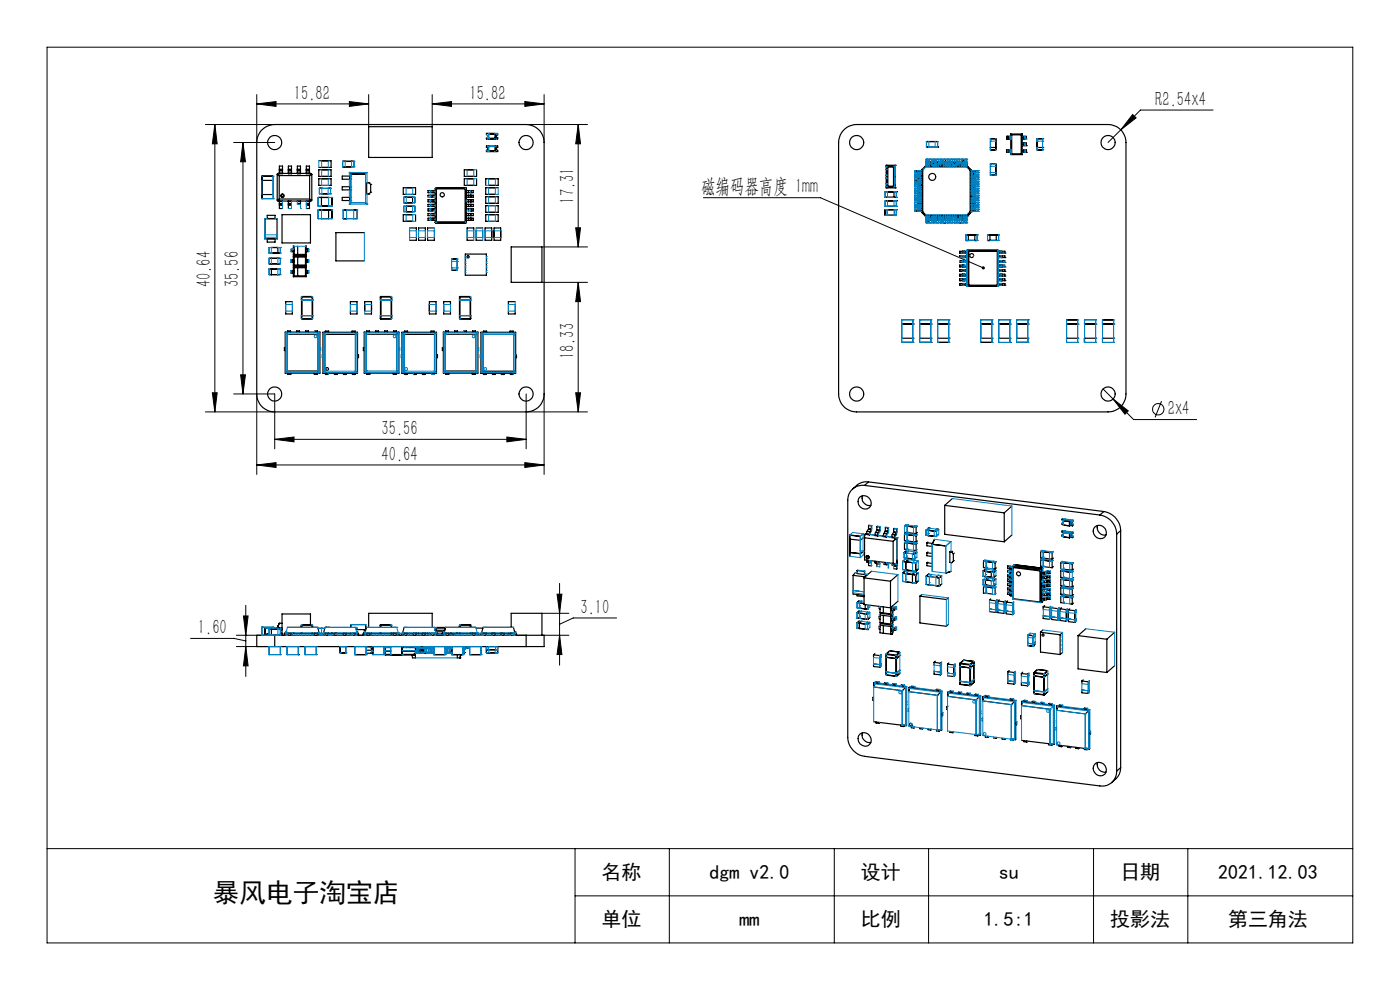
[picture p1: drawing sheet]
<svg xmlns="http://www.w3.org/2000/svg" width="297mm" height="210mm" viewBox="0 0 297 210" stroke-linecap="round" stroke-linejoin="round" font-family="sans-serif">
<defs><g id="words">
<text font-size="5.6" x="45.2" y="191.4">暴风电子淘宝店</text>
<g font-size="4.4">
<text x="62.3" y="21.2">15.82</text>
<text x="99.6" y="21.2">15.82</text>
<text x="245.1" y="22.5">R2.54x4</text>
<text x="148.8" y="41">磁编码器高度 1mm</text>
<text x="121.8" y="43.2" transform="rotate(-90 121.8 43.2)">17.31</text>
<text x="44.7" y="60.9" transform="rotate(-90 44.7 60.9)">40.64</text>
<text x="50.7" y="60.9" transform="rotate(-90 50.7 60.9)">35.56</text>
<text x="121.8" y="76.2" transform="rotate(-90 121.8 76.2)">18.33</text>
<text x="247.7" y="88.1">2x4</text>
<text x="81" y="92.3">35.56</text>
<text x="81" y="97.8">40.64</text>
<text x="123.1" y="130.2">3.10</text>
<text x="42" y="134.5">1.60</text>
</g>
<g font-size="4.2">
<text x="127.6" y="186.4">名称</text>
<text x="150.5" y="186.4">dgm v2.0</text>
<text x="182.6" y="186.4">设计</text>
<text x="211.9" y="186.4">su</text>
<text x="237.6" y="186.4">日期</text>
<text x="258.4" y="186.4">2021.12.03</text>
<text x="127.6" y="196.4">单位</text>
<text x="156.9" y="196.4">mm</text>
<text x="182.6" y="196.4">比例</text>
<text x="208.7" y="196.4">1.5:1</text>
<text x="235.5" y="196.4">投影法</text>
<text x="260.5" y="196.4">第三角法</text>
</g>
</g></defs>
<g fill="none" stroke="#000" stroke-width=".21">
<path d="M10 10h277v190h-277zM43.6 26.4h14.7M45.6 26.4l.5 4.1h-1.1zM45.6 26.4v61M49.6 30.2h8.7M51.5 30.2v53.4M51.5 30.2l.6 4.1h-1.1zM54.5 22l4.1-.5v1.1zM54.5 22h23.7M54.5 20.1v10.1M74.1 21.5l4.1 .5-4.1 .6zM78.2 20.1v6.8"/>
<path d="M91.7 22l4.1-.5v1.1zM91.7 20.1v6.8M91.7 22h23.7M111.3 21.5l4.1 .5-4.1 .6zM111.6 26.4h13M115.4 20.1v10.1M122.7 26.4v26M122.7 26.4l.5 4.1h-1.1zM237.8 27.5l-2.7 2.7M240.3 24.3l.7 .7-3.2 2.5zM257.4 23.3h-15.5l-4.1 4.2M115 59.9h9.6"/>
<path d="M115 52.4h9.6M122.1 48.3h1.1l-.5 4.1zM122.7 59.9v27.5M122.7 59.9l.5 4.1h-1.1zM149.2 41.9h24.8l34.6 14.9M51 79.5h1.1l-.6 4.1zM43.6 87.4h14.7M45 83.3h1.1l-.5 4.1zM49.6 83.6h8.7v11.6M54.5 98.6l4.1-.5v1.1zM54.5 83.6v17M54.5 98.6h60.9"/>
<path d="M58.3 93.2l4.1-.5v1zM58.3 93.2h53.3M107.5 92.7l4.1 .5-4.1 .5zM111.3 98.1l4.1 .5-4.1 .6zM111.6 83.6v11.6M111.6 87.4h13M115.4 83.6v17M122.1 83.3h1.1l-.5 4.1zM234 82.5l6.5 6.5h13.4M236.1 84.6l3.3 2.6-.7 .7zM246.4 85.1l-1.4 3.4M40.4 135.4h9.2l2.5 .6"/>
<path d="M50.1 137.2h61.5M50.1 134.8h61.5M51.6 130.7h1l-.5 4.1zM52.1 137.2l.5 4h-1zM52.1 128.4v15.1M115 134.8h5.7M115 130.1h5.7M118.2 126h1l-.5 4.1zM118.7 134.8l.5 4h-1zM118.7 123.7v17.4M130.8 131.1h-9.2l-2.9 1.3M10 180h277"/>
<path d="M122 180v20M122 190h165M142 180v20M177 180v20M197 180v20M232 180v20M252 180v20"/>
<circle cx="245.7" cy="86.8" r="1.22"/>
</g>
<g fill="#000">
<path d="M208.4 56.6v-.1a.35 .35 0 0 1 .4 .1 .35 .35 0 0 1 .1 .4l-.3-.2 .3 .2a.35 .35 0 0 1-.5 .1 .35 .35 0 0 1 0-.5z"/>
<path d="M45.6 26.4l.5 4.1h-1.1zM45 83.3h1.1l-.5 4.1z"/>
<path d="M51.5 30.2l.6 4.1h-1.1zM51 79.5h1.1l-.6 4.1z"/>
<path d="M54.5 22l4.1-.5v1.1zM74.1 21.5l4.1 .5-4.1 .6z"/>
<path d="M111.3 21.5l4.1 .5-4.1 .6zM91.7 22l4.1-.5v1.1z"/>
<path d="M122.7 26.4l.5 4.1h-1.1zM122.1 48.3h1.1l-.5 4.1z"/>
<path d="M54.5 98.6l4.1-.5v1.1zM111.3 98.1l4.1 .5-4.1 .6z"/>
<path d="M58.3 93.2l4.1-.5v1zM107.5 92.7l4.1 .5-4.1 .5zM52.1 137.2l.5 4h-1zM51.6 130.7h1l-.5 4.1zM118.2 126h1l-.5 4.1zM118.7 134.8l.5 4h-1zM240.3 24.3l-2.5 3.2 3.2-2.5zM236.1 84.6l2.6 3.3 .7-.7z"/>
<path d="M122.1 83.3h1.1l-.5 4.1zM122.7 59.9l.5 4.1h-1.1z"/>
</g>
<g fill="none" stroke="#000" stroke-width=".25">
<path d="M55.4 27.7l1.3-.9 1.6-.4h53.3a3.8 3.8 0 0 1 3.8 3.8v53.4a3.8 3.8 0 0 1-3.8 3.8h-53.3a3.8 3.8 0 0 1-3.8-3.8v-53.4a3.8 3.8 0 0 1 .9-2.5zM55.6 38.3h.1M55.6 37.4h2.3M55.6 38.3h2.3M57.9 37.4h-2.3v4.7M58.8 37v5.4M58.8 37h.2M59 36.8l-.2 .2M59 36.8v.2M59 37l.2 .2M59 36.8h.3M59.2 37.2v5"/>
<path d="M59.2 37.2h6.5M59.3 35.9v.1M59.3 36.3v.4M59.3 35.9v-.7h.6v.7M59.3 36v.3M59.3 36.7v.2h.6v-.2M59.3 36.7h.6M59.3 36.3h.6M59.3 36h.6M59.3 35.9h.6M59.9 36.3v.4M59.9 35.9v.1"/>
<path d="M59.9 36.8h1.3M59.9 36v.3M61.2 35.9v.1M61.2 36.3v.4M61.2 36.7v.2h.6v-.2M61.2 36.7h.6M61.2 35.9v-.7h.6v.7M61.2 36v.3M61.2 36.3h.6M61.2 36h.6M61.2 35.9h.6M61.8 36.3v.4"/>
<path d="M61.8 35.9v.1M61.8 36.8h1.3M61.8 36v.3M63.1 35.9v.1M63.1 36.3v.4M63.1 36.7v.2h.6v-.2M63.1 35.9v-.7h.6v.7M63.1 36v.3M63.1 36.7h.6M63.1 36.3h.6M63.1 36h.6M63.1 35.9h.6"/>
<path d="M63.7 36.3v.4M63.7 35.9v.1M63.7 36.8h1.3M63.7 36v.3M65 35.9v.1M65 36.3v.4M65 35.9v-.7h.7v.7M65 36v.3M65 36.7v.2h.7v-.2M65 36.7h.7M65 36.3h.7M65 36h.7"/>
<path d="M65 35.9h.7M65.7 36.3v.4M65.7 35.9v.1M65.7 36.8h.2M65.7 36v.3M65.7 37.2v5M65.9 36.8l.2 .2M65.9 36.8v.2M65.9 37h.2M65.9 37l-.2 .2M66.1 37v5.4M67.6 36h2.6v1.4h-2.6z"/>
<path d="M67.6 34.1h2.6v1.4h-2.6M67.6 37.9h2.6v1.4h-2.6zM67.8 39.9h.5M69.6 39.9h.5M72.6 37.4h1.6v.6h-1.6zM72.6 39.6h1.6v.7h-1.6zM72.7 35.4h1.9M72.7 34.2h2.4M73.2 34.2h1.4M74.1 36.6l.3 .3h3.1M78.2 26.9h13.5v6.5h-13.5zM78.2 38.8h.1"/>
<path d="M78.2 38.8h-.4v2.4h.4M78.2 38.8l.4 .3M78.6 39.1h.1M78.6 39.1v1.7M85.5 39.8h2.7v1.4h-2.7zM92.4 40l.2 .1M92.4 40h.1M92.5 39.9l.1 .2M98.8 39.8v.2M98.8 39.8l.1 .2M98.8 39.8h-6.3l-.2 7.4M98.8 40l-.1 .1"/>
<path d="M98.8 40l.1 7.2M98.9 40h-6.6v7.2M98.9 40v2.4h.5M100.5 36h-2v1.4h2.6v-1.4M100.5 37.9h-2v1.4h2.6v-1.4M103 39.3v-1.4h2.7v1.4h-2.1M103.2 31h2.4v.3a.3 .3 0 0 0-.3 .3 .3 .3 0 0 0 .3 .3v.3h-2.4v-.3a.3 .3 0 0 0 .3-.3 .3 .3 0 0 0-.3-.3zM103.6 31l.1 .1M103.7 28.5h1.4M103.7 29.3h1.4M105 28.3h-1.8v.3M105.1 28.5v.8"/>
<path d="M105.1 31.1v1M105.1 29.3v.1M105.1 32.1h-1.5h1.5M105.1 29.4h-1.5h1.5M105.1 28.4v1M105.1 28.4h-1.5h1.5M105.1 28.4v.1M105.6 28.3v.3a.3 .3 0 0 0-.3 .3 .3 .3 0 0 0 .3 .3v.3h-2.4v-.3M105.7 39.8h-2.7v1.4h2.1M178.9 27.7a3.8 3.8 0 0 1 2.8-1.3h53.4a3.8 3.8 0 0 1 3.8 3.8v53.4a3.8 3.8 0 0 1-3.8 3.8h-53.4a3.8 3.8 0 0 1-3.8-3.8v-53.4l.4-1.6zM188 35.1h.1M188 39.9h.1"/>
<path d="M188 39.9h1.9M188 35.1v4.8M188 35.1h1.9M188.1 35.4h.2M188.1 39.5h.2M188.1 39.5l.2 .2M188.1 35.4v4.1M188.3 39.5v.2M188.3 35.2h1.2v.2M188.3 35.2v.2M188.3 35.2l-.2 .2M188.3 35.4h1.2"/>
<path d="M188.3 39.5h1.2M188.3 35.4v4.1M189.5 35.4h.3M189.5 39.5h.3M189.5 39.5v.2h-1.2M189.5 35.4v4.1M189.9 35.1h.1M189.9 39.9h.1M189.9 35.1v4.8M194 36.2h.6M194 36.2h.6v.4M194 38.1h.7"/>
<path d="M194 38.4h.7M194.6 36.9h.1M194.6 37.3v-.3h.1v.3M194.6 38.8h.1M194.6 39.6h.1M194.6 39.2v.4h.1v-.4M194.6 38.4v.4M194.6 40v.3M194.7 37.7h-.1v.4M194.7 37.7h.1M194.7 38.8h.1M194.7 36.2v.4h.2v-.4"/>
<path d="M194.7 37.7h.2v.4M194.7 37.7v.4M194.7 38.4v.4M194.9 37v.3M194.9 38.4v.4h-.2M194.9 39.2v.4M195.2 37v.3h.3M195.2 36.2v.4M195.2 37.7v.4M195.2 38.4v.4M195.2 40v.3M195.2 39.2h.3"/>
<path d="M195.5 39.2h-.3v.4M195.5 36l.3 .1v8.8M195.5 36v9M196.3 35.3h9M196.3 35.3l.1 .2M196.3 35.3l-.8 .7M196.5 35h.4M196.5 34.5h.4M196.5 31.2h.1M196.5 30h.1M196.5 31.2h1.9M196.5 30h2.4"/>
<path d="M196.5 31.2h.6M196.9 33.8v.5h-.4M197.2 35h.4v.3M197.2 34.7h.4M197.2 34.5h.4M197.2 34.3h.4M197.9 34.7v.3M197.9 34.7h.1M197.9 35h.4M197.9 34.7h.4M197.9 34.3h.4M198.3 34.3v.2"/>
<path d="M198.3 34.5h-.4v.2M198.4 34.3v.2M198.7 34.5v-.2v.4M198.7 35h.4M198.7 34.5h.4v.2h-.4zM198.9 31.2h.1M199.1 34.3h-.4v.2M199.5 34.7h.3v.3M199.5 34.5h.3M199.5 34.3h.3M199.8 35h.1M199.8 35v.3"/>
<path d="M199.8 35h-.3v.3M200.2 35h.4M200.2 34.5h.4M200.6 33.8v.5h-.4M201 35h.3M201 34.5h.3M201 34.3h.3M201.7 34.7v.3M201.7 34.3h.4v.2M201.7 35h.4M202.1 34.5h.1M202.1 34.5v.2"/>
<path d="M202.1 34.5h-.4v.2M202.1 33.8h.1M202.1 34.3v.2M202.5 34.7v.3M202.5 34.7h.1M202.5 35h.3M202.5 34.7h.3M202.5 34.5h.3M202.5 34.5v.2M202.8 34.3v.2M202.8 34.5v.2M202.8 34.3h-.3v.2"/>
<path d="M202.8 34.5h.1M203.2 34.7h.4M203.2 34.5h.4M203.2 34.3h.4M203.6 34.7v.3M203.6 35h.1M203.6 34.7v.6M203.6 35h-.4v.3M204 34.7h.3M204 34.5h.3M204.3 33.8v.5h-.3M204.7 34.7h.4v.3h-.4"/>
<path d="M204.7 34.5h.4M204.7 34.3h.4M205.1 34.9v.2M205.3 35.3l-.1 .2 .6 .6M205.3 35.3l.7 .7M205.8 36.1v8.8M206 36v9M206 36l-.2 .1M206.3 39.9h.3M206.3 40h.3v.3M206.3 39.6h.3M206.3 39.2v.4h.3"/>
<path d="M206.3 38.4v.4h.3M206.3 36.9h.3M206.3 36.6h.3M206.3 36.2v.4M206.3 37.7v.4M206.3 40v.3M206.6 36.9v.1M206.6 36.9h.2M206.6 39.6h.2M206.6 39.2h.2M206.6 39.6h.1M206.6 37h-.3v.3"/>
<path d="M206.6 36.2v.4h-.3M206.6 37h.2v.3h-.2zM206.6 37.7v.4M206.6 38.4v.4M206.6 39.2h.2v.4h-.2zM206.8 38.4h.2M206.8 38.1h.2M206.8 36.2h.2M206.8 40v.3h.2M206.8 37.7v.4h.2M207 38.4h-.2v.4M207 36.2h-.2v.4"/>
<path d="M207 36.2h.5M207 36.2v.4M207 37v.3M207 37.7v.4M207 38.4v.4M207 39.2v.4M207 40v.3M210.1 34.8h.1M210.1 37.1h.1M210.1 31.3h.1M210.1 31.8h.1M210.1 29.4h.1"/>
<path d="M210.1 29.4h1.1v2.4h-1.1M210.1 34.7h1.1M210.1 31.8h1.1M210.1 31.3h1.1M211.2 31.3h.1M211.2 34.8v2.3h-1.1M211.3 29.4v2.4M211.3 34.8v2.3M213.5 32.3h.1M213.5 29.5h.1M213.5 29.5h.6M213.5 32.3h.6"/>
<path d="M213.8 28.9v.6zM213.8 31.7v.6M214.1 32.3h.2M214.1 31.7h.2M214.1 29.5h.2M214.1 28.9h.2M214.1 31.7h-.6v.6M214.1 28.9h-.6v.6M214.1 28.9v.6M214.1 31.7v.6M214.4 28.4h2.5M214.4 28.4l.1 .5"/>
<path d="M214.4 28.4l.2 .2M214.5 29.5v2.2M214.5 32.3l-.1 .5h2.5M214.6 28.6v4h2M214.6 28.6h2M216.6 28.6v4M216.6 32.6l.3 .2M216.9 28.4v.5M216.9 29.5v.8M216.9 30.9v.8M216.9 32.3v.5M216.9 28.4l-.3 .2"/>
<path d="M217 32.3h.2M217 31.7h.2M217 30.9h.2M217 30.3h.2M217 29.5h.2M217 28.9h.2M217 28.9h-.2v.6h.2M217 30.3h-.2v.6h.2M217 31.7h-.2v.6h.2M217 28.9v.6M217 30.3v.6M217 31.7v.6"/>
<path d="M217.2 29.5h.3M217.2 30.9h.5M217.2 32.3h.5M217.2 31.7h.5v.6M217.2 28.9h.5v.6M217.2 30.3h.5v.6M217.2 28.9v.6M217.2 30.3v.6M217.2 31.7v.6M217.7 32.3h.1M217.7 30.9h.1M220 29.4h.1"/>
<path d="M220 31.3h1.2M220 31.3h.1M220 29.4h1.2M220 31.8h1.2M220 29.9v1.4M221.2 31.3h.1M221.2 31.8h.1M221.2 29.4h.1M55.6 41.3h.1M55.6 41.3h2.3M56.2 46.3v.1M56.2 46.4h2.6"/>
<path d="M56.2 50.6h2.6M56.2 46.4v4.2M56.2 50.6v.1M56.7 50.7h1.6v.7h-1.6zM56.7 45.7h1.6v.6h-1.6zM57.1 58.2h2.3M57.1 57.1h1.8M57.1 58.3h2.3M57.1 54.8h2.3M57.1 55.9h2.3M57.6 57.1v1.2M57.6 57.1h.1"/>
<path d="M57.6 57.1h1.3M57.6 52.5h1.3v1.2M57.6 53.6l1.8 .1M58.8 46.4v4.2M58.8 50.6l.1 .1M58.8 42.4l.2 .2M58.8 42.4h.2M58.9 46.3l-.1 .1M58.9 53.7h.1M59 42.6h.3M59 42.4v.2M59.2 42.2h6.5"/>
<path d="M59.2 42.2l-.2 .2M59.3 42.7v.5M59.3 43.4v.1M59.3 43.2v.2M59.3 43.5v.7h.6M59.3 42.7h.6M59.3 43.2h.6M59.3 43.4h.6M59.3 43.5h.6M59.8 45.5h6.1v6h-6.1zM59.9 42.6h-.6v.1M59.9 42.6h1.3"/>
<path d="M61.2 42.7v.5M61.2 43.4v.1M61.2 42.7h.6M61.2 43.2v.2M61.2 43.5v.7M61.2 43.2h.6M61.2 43.4h.6M61.2 43.5h.6M61.7 57.9h.1M61.7 57.4h.1M61.7 55.6h.1M61.7 55.1h.1"/>
<path d="M61.7 53.4h.1M61.8 57.4h.2M61.8 57.9h.2M61.8 52.8v.6M61.8 55.1v.5M61.8 57.4v.5M61.8 55.1h.2M61.8 55.6h.2M61.8 53.4h.2M61.8 42.6h-.6v.1M61.8 42.6h1.3M62 57.4h.3v.5h-.3"/>
<path d="M62 55.1h.3v.5h-.3M62 52.8v.6M62 55.1v.5M62 57.4v.5M62.2 56.6l.2 .2M62.2 56.6h2.7M62.2 58.7h2.7M62.2 52.1v.7M62.2 53.4v.7M62.2 54.4v.7M62.2 55.6v.8M62.2 56.6v.8"/>
<path d="M62.2 57.9v.8M62.2 54.4l.2 .1M62.2 54.4h2.7M62.2 56.4h2.7M62.2 54.1h2.7M62.3 52.8v.6h-.3M62.4 56.8h2.4M62.4 58.5h2.4M62.4 52.2v1.8M62.4 54.5v1.7M62.4 56.8v1.7M62.4 58.5l-.2 .2"/>
<path d="M62.4 54.5h2.4M62.4 56.2h2.4M62.4 56.2l-.2 .2M62.4 54h2.4M62.4 54l-.2 .1M63.1 42.6h.6v.1M63.1 42.7h.6M63.1 43.2h.6M63.1 52.2v1.8M63.1 54.5v1.7M63.1 56.8v1.7M63.7 42.7v.5"/>
<path d="M63.7 42.6h1.3M63.7 43.2v.2M64.8 52.2v1.8M64.8 54.5v1.7M64.8 56.8v1.7M64.8 58.5l.1 .2M64.8 56.2l.1 .2M64.8 54l.1 .1M64.9 56.6l-.1 .2M64.9 52.1v.7M64.9 53.4v.7M64.9 54.4v.7"/>
<path d="M64.9 55.6v.8M64.9 56.6v.8M64.9 57.9v.8M64.9 54.4l-.1 .1M65 42.6h.7v.1M65 42.7h.7M65 43.2h.7M65 43.4h.7M65 43.5h.7M65.2 57.4h-.3v.5h.3M65.2 55.1h-.3v.5h.3M65.2 52.8h-.3v.6h.3"/>
<path d="M65.2 52.8v.6M65.2 55.1v.5M65.2 57.4v.5M65.2 57.4h.2M65.2 57.9h.2M65.2 55.1h.2M65.2 55.6h.2M65.2 52.8h.2M65.2 53.4h.2M65.4 57.4h.1M65.4 57.9h.1M65.4 55.1h.1"/>
<path d="M65.4 55.6h.1M65.4 52.8h.1M65.4 53.4h.1M65.4 52.8v.6M65.4 55.1v.5M65.4 57.4v.5M65.7 43.4v.1M65.7 42.7v.5M65.7 42.6h.2M65.7 43.2v.2M65.7 43.5v.7h-.7M65.7 42.2l.2 .2"/>
<path d="M65.9 42.4v.2M65.9 42.4h.2M66.1 42.4l-.2 .2M67.5 44.5h2.9v1.9M67.5 41.9h2.2M68.2 41.9v1.8h1.5M68.2 44.6h1.5M68.2 43.7h1.5M68.3 41.1h1.3M69.7 44.5h.1M69.7 44.5v1.9h-1.5M70.4 41.9v1.8"/>
<path d="M72.6 41.9h1.6v.6h-1.6zM72.8 46.4h.7M72.8 44.5h2.9v1.9h-.7M74.4 43l-.3 .3M75 44.5h.1M77.3 49.3h-6v6h6M77.5 43l.4 .3M78.2 41.2h.1M78.6 40.8h.1M78.6 40.8l-.4 .4M85.7 41.8h1.8v1.2h-1.8M86.9 48.4h1.4v.6"/>
<path d="M87.5 43.7h-1.3v1.2h1.3M87.6 45.5h-2.1v1.4h2.1M88.2 45.5v1.4M88.3 50.4v.6h-1.4M88.8 50.4v.6h1.4v-.6M88.8 49v-.6h1.4v.6M90.7 50.4v.6h1.4v-.6M91.3 46.3h-.5v.4h.5M91.3 40.4h-.5v.5h.5M91.3 41.4h-.5v.4M91.3 42.4h-.5v.4h.5M91.3 43.3h-.5v.5h.5"/>
<path d="M91.3 44.3h-.5v.5h.5M91.3 45.3h-.5v.4h.5M91.4 41.4h.5v.4h-.5zM91.4 44.3h.5v.5h-.5zM91.9 46.3h-.5v.4h.5M91.9 42.4h-.5v.4h.5M91.9 45.3h-.5v.4h.5M91.9 43.3h-.5v.5h.5M91.9 40.4h-.5v.5h.5M91.9 46.3h.4M91.9 46.7h.4M91.9 40.4v.5"/>
<path d="M91.9 42.4v.4M91.9 43.3v.5M91.9 45.3v.4M91.9 46.3v.4M91.9 42.4h.4M91.9 42.8h.4M91.9 45.7h.4M91.9 45.3h.4M91.9 43.3h.4M91.9 43.8h.4M91.9 40.4h.4M91.9 40.9h.4"/>
<path d="M91.9 44.3h.4M91.9 41.4h.4M92.1 48.4h-1.4v.6M92.3 47.2l.2 .1M92.5 47.3h6.3M92.6 40.1v7h6.1v-7M92.6 40.1h6.1M95.8 57.3h1.1M95.8 55h1.1M98.7 53.9h4.5v4.5h-4.5zM98.9 47.2l-.1 .1M98.9 41.8h.5"/>
<path d="M98.9 46.3h.5M98.9 46.7h.5M98.9 45.7h.5M98.9 45.3h.5M98.9 43.3h.5M98.9 43.8h.5M98.9 40.4h.5M98.9 40.9h.5M98.9 44.3h.5M98.9 41.4h.5M99.1 50.4v.6h1.4M99.1 49v-.6h1.4v.6"/>
<path d="M99.4 46.3h.4M99.4 42.8h.4M99.4 40.9h.5M99.4 43.8h.4M99.4 44.3h.5M99.4 45.7h.4M99.4 43.3h.4M99.4 40.4h.5M99.4 41.8h.4M99.4 45.3h.4M99.4 41.4h.4M99.4 46.7h.4"/>
<path d="M99.4 42.4h.4M99.4 42.8h-.5v4.4M99.4 40.4v.5M99.4 41.4v.4M99.4 42.4v.4M99.4 43.3v.5M99.4 44.3v.5M99.4 45.3v.4M99.4 46.3v.4M99.8 46.3h.1M99.8 42.8h.1M99.8 44.8h.1"/>
<path d="M99.8 43.8h.1M99.8 45.7h.1M99.8 43.3h.1M99.8 41.8h.1M99.8 45.3h.1M99.8 41.4h.1M99.8 46.7h.1M99.8 42.4h.1M99.8 41.4v.4M99.8 42.4v.4M99.8 43.3v.5M99.8 45.3v.4"/>
<path d="M99.8 46.3v.4M99.9 41.4h.5v.4h-.5M99.9 46.3h.5v.4h-.5M99.9 42.4h.5v.4h-.5M99.9 45.3h.5v.4h-.5M99.9 43.3h.5v.5h-.5M99.9 40.4h.5v.5h-.5M99.9 44.3h.5v.5h-.5M99.9 40.4v.5M99.9 41.4v.4M99.9 42.4v.4M99.9 43.3v.5"/>
<path d="M99.9 44.3v.5M99.9 45.3v.4M99.9 46.3v.4M101 50.4v.6h1.4M101 48.4h1.4M102.9 49v-.6h1.4v2.6h-1.4v-.6M103 45.5h2.7v1.4h-2.7zM103 41.7h2.7v1.4h-2.7zM103 43.6h2.7v1.4h-2.7zM104.8 48.4h1.4v2.6h-1.4zM108.4 52.4h6.6v7.5h-6.6zM187.7 43.8h.1"/>
<path d="M187.7 41.9h.1M187.7 40.7h.1M187.7 45.7v-1.2v1.2M187.8 41.9h2.3M187.8 43.8h2.3M187.8 42.6h1.9M187.8 40.7h1.9v1.2M188.2 45.7h1.9M189.7 41.9h.1M189.7 44.5h-1.9v1.2M190.1 43.8h.1M190.1 42.6h.1"/>
<path d="M190.1 41.9h.1M190.1 40.7h.1M190.1 44.5h.1M190.1 44.5v1.2h-.4M194 42.2h.1M194 41.1h.1M194 44.8h.7M194.6 44.1v-.4h.1v.4M194.6 40.7v.4M194.6 41.4v.4M194.6 42.2v.4M194.6 43v.3"/>
<path d="M194.7 44.4h-.1v.4M194.7 44.4h.1M194.7 40.7v.4h.2v-.4M194.7 42.6v-.4h.2v.4M194.7 40.3v-.4h.2v.4M194.7 43v.3h.2v-.3M194.7 44.4h.2v.4M194.7 41.4v.4M194.7 44.4v.4M194.7 42.2h.2M194.9 40.7h.3M194.9 42.6h.3"/>
<path d="M194.9 41.4v.4M194.9 43.7v.4M195.2 40.7v.4M195.2 41.4v.4M195.2 42.2v.4M195.2 43v.3M195.2 43.7v.4h.3M195.2 44.4v.4M195.5 45l.8 .8M195.8 44.9l.6 .6-.1 .3M195.8 44.9l-.3 .1M196.3 45.8h.1"/>
<path d="M196.3 45.8h9M196.5 46.3h.4v.3h-.4M196.5 46.7h.4v.6M196.5 46.1h.4M197.2 46.3h.4v.3h-.4zM197.2 46.7h.4M197.6 45.8v.3h-.4M197.9 46.3h.4M197.9 46.7h.4M197.9 46.1h.4M197.9 46.6h.4M198.7 46.3h.4"/>
<path d="M198.7 46.7h.4M198.7 46.1h.4M198.7 46.6h.4M199.5 46.3h.3v.3h-.3M199.5 46.7h.3M199.8 45.8v.3h-.3M200.2 46.6v.1M200.2 46.3h.4v.3h-.4M200.2 46.7h.4v.6h-.4M200.2 46.1h.4M201 46.7h.3M201 46.1h.3"/>
<path d="M201.3 46.3h-.3l-.1 .3h.4M201.7 46.3h.4M201.7 46.7h.4M201.7 46.1h.4M201.7 46.6h.4M202.5 46.3h.3M202.5 46.7h.3M202.5 46.1h.3M202.5 46.6h.3M203.2 46.1v.2M203.2 46.1h.1M203.2 46.3h.4v.3h-.4"/>
<path d="M203.2 46.7h.4M203.2 45.8v.3M203.6 59.5h.1M203.6 58.6h.1M203.6 57.6h.1M203.6 56.6h.1M203.6 55.6h.1M203.6 54.6h.1M203.6 53.7h.1M203.6 47.3h.1M203.6 55.6h.7M203.6 55.3h.7"/>
<path d="M203.6 54.6v-.3h.6v.3h.1M203.6 53.7h.6M203.6 45.8v.3h-.4M203.6 59.5h.6M203.6 58.6h.6M203.6 57.6h.6M203.6 56.6h.6M203.9 46.6v.1M203.9 46.6h.4v-.3h-.3v.4h.3M203.9 46.3v.3M204 46.1h.3M204.2 59.5h.1"/>
<path d="M204.2 59.2h.1M204.2 58.6h.1M204.2 58.2h.1M204.2 57.6h.1M204.2 57.2h.1M204.2 56.6h.1M204.2 56.2h.1M204.2 53.7h.1M204.2 53.3h.1M204.2 56.2h-.6v.4M204.2 53.3h-.6v.4M204.2 57.2h-.6v.4"/>
<path d="M204.2 58.2h-.6v.4M204.2 59.2h-.6v.3M204.2 53.3v.4M204.2 56.2v.4M204.2 57.2v.4M204.2 58.2v.4M204.2 59.2v.3M204.3 59.5h.1M204.3 58.6h.1M204.3 57.6h.1M204.3 56.6h.1M204.3 55.6h.1"/>
<path d="M204.3 54.6h.1M204.3 53.7h.1M204.3 59.5h.3M204.3 59.2h.3M204.3 58.6h.3M204.3 58.2h.3M204.3 57.6h.3M204.3 57.2h.3M204.3 56.6h.3M204.3 56.2h.3v.4M204.3 55.6h.7M204.3 55.3h.7"/>
<path d="M204.3 54.6h.3M204.3 53.7h.3M204.3 53.3h.3M204.3 53.3v.4M204.3 54.3v.3M204.3 55.3v.3M204.3 56.2v.4M204.3 57.2v.4M204.3 58.2v.4M204.3 59.2v.3M204.5 53.7h.1M204.5 53.3h.1"/>
<path d="M204.6 53.7h.4M204.6 59.5h.4M204.6 59.2h.4M204.6 58.6h.4M204.6 58.2h.4M204.6 57.6h.4M204.6 57.2h.4M204.6 56.6h.4M204.6 54.6h.4M204.6 53.3h.4M204.6 53.3v.4M204.6 57.2v.4"/>
<path d="M204.6 58.2v.4M204.6 59.2v.3M204.7 46.3v.3M204.7 46.7h.4M204.7 46.1h.4M204.9 51h2.4M204.9 49.8h2.4M205 53.2h.1M205 54.3h-.4v.3M205 53.2l.1 .1M205.1 53.3v7.2M205.1 46.3h-.4v.3h.4"/>
<path d="M205.1 53.3h.3M205.2 53.1h.1M205.2 53.1l.3 .1M205.2 53.1h6.4M205.3 45.8h.1M205.4 53.3h.1M205.4 51h.1M205.4 49.8h.1M205.4 49.8v1.2M205.4 53.3v7.2M205.5 53.2l-.1 .1M205.5 53.2v.1"/>
<path d="M205.5 53.3h6.1M205.5 53.3v7.2M205.5 53.2h6.1M205.8 44.9l-.6 .6 .1 .3M205.8 44.9l.2 .1M206 41.4h.3v.4h-.3M206 45l-.7 .8M206.3 44.8h.3M206.3 44.4h.3M206.3 44.4h.3v.4h-.3M206.3 43.7h.3M206.3 43.3h.3"/>
<path d="M206.3 40.7v.4M206.3 42.2v.4M206.3 43v.3M206.3 43.7v.4M206.3 44.4v.4M206.6 43.7h.1M206.6 41.4h.2v.4h-.2M206.6 43.7h.2v.4h-.2M206.6 43v.3h-.3M206.6 40.7v.4M206.6 41.4v.4M206.6 42.2v.4"/>
<path d="M206.6 43.7v.4M206.8 51h.1M206.8 49.8h.1M206.8 44.8h.2M206.8 42.9h.2M206.8 40.3h.2M206.8 49.8v1.2M206.8 44.4v.4h.2M206.8 43.3v-.3h.2v.3M206.8 40.7v.4M206.8 42.2v.4M207 40.7v.4"/>
<path d="M207 41.4v.4M207 42.2v.4M207 43.7v.4M207 44.4v.4M207.3 51h.1M207.3 49.8h.1M209.5 51h.1M209.5 49.8h.1M209.5 51h2.3M209.5 49.8h2.3M210 51h.1M210 49.8h.1"/>
<path d="M210 49.8v1.2M211.3 51h.1M211.3 49.8h.1M211.3 49.8v1.2M211.6 53.2v.1M211.6 53.3h.1M211.6 53.2l.1 .1M211.6 53.3v7.2M211.6 53.1h.1M211.6 53.1v.1M211.7 53.3v7.2M211.8 53.2h.1"/>
<path d="M211.8 56.2h.4M211.8 55.6h.4M211.8 53.7h.4M211.8 59.5h.4M211.8 59.2h.4M211.8 58.6h.4M211.8 58.2h.4M211.8 57.6h.4M211.8 57.2h.4M211.8 56.6h.4M211.8 55.3h.4M211.8 54.3h.4"/>
<path d="M211.8 53.3h.4M211.8 53.2l-.1 .1M212.2 59.5h.2M212.2 59.2h.2M212.2 58.6h.2M212.2 58.2h.2M212.2 57.6h.2M212.2 57.2h.2M212.2 56.6h.2M212.2 56.2h.2M212.2 55.6h.2M212.2 55.3h.2v.3"/>
<path d="M212.2 54.3h.2M212.2 53.7h.2M212.2 53.3h.2v.4M212.2 53.3v.4M212.2 54.3v.3h-.4M212.2 55.3v.3M212.2 56.2v.4M212.2 57.2v.4M212.2 58.2v.4M212.2 59.2v.3M212.3 53.7h.1M212.3 53.3h.1"/>
<path d="M212.4 59.5h.1M212.4 58.6h.1M212.4 57.6h.1M212.4 56.6h.1M212.4 55.6h.1M212.4 54.6h.1M212.4 53.7h.1M212.4 59.5h.2M212.4 59.2h.2M212.4 58.6h.2M212.4 58.2h.2M212.4 57.6h.2"/>
<path d="M212.4 57.2h.2M212.4 56.6h.8M212.4 56.2h.8M212.4 55.6h.2M212.4 54.6h.2M212.4 54.3h.2M212.4 53.7h.2M212.4 54.3v.3M212.4 56.2v.4M212.4 57.2v.4M212.4 58.2v.4M212.4 59.2v.3"/>
<path d="M212.6 55.6h.6M212.6 53.7h.6M212.6 53.7v-.4h.6v.4M212.6 54.3v.3M212.6 57.2v.4M212.6 58.2v.4M212.6 59.2v.3M212.6 59.5h.6M212.6 59.2h.6v.3M212.6 54.3h.6v.3M212.6 57.2h.6v.4M212.6 58.2h.6v.4"/>
<path d="M212.6 58.6h.6M212.6 57.6h.6M212.6 54.6h.6M213.2 59.5h.1M213.2 58.6h.1M213.2 57.6h.1M213.2 56.6h.1M213.2 55.6h.1M213.2 54.6h.1M213.2 53.7h.1M213.2 55.3h-.6v.3M60.5 70.4h7.4v8.8h-7.4z"/>
<path d="M60.5 73.8h-.2v.6h.2M60.6 66v.6h1.4v-.6M60.7 70.6l.3 .3h6.4l.3-.3M61 78.7h6.4l.3 .3M61 70.4v-.2h.6v.2M61 79.2v.2h.7v-.2M62 64h-1.4v.6M62.9 70.4v-.2h.6v.2M63.9 63v.6M63.9 66.9v.7M64 63.6v3.3M64 67.7h2.2"/>
<path d="M64 62.9h2.2M64.1 63.6v3.3M64.8 70.4v-.2h.6v.2M66.2 63.6h-2.2v-.6h2.2v4.6h-2.2v-.7h2.2M66.3 63v4.6M66.7 79.2v.2h.6v-.2M66.7 70.2h.6v.2M68.5 70.5h7.3v8.7h-7.3zM68.7 70.7l.2 .2h6.5l.3-.2M68.9 78.7l-.2 .3M69 70.5v-.3h.7v.3M69 79.2v.2h.6"/>
<path d="M70.9 79.2v.2h.6v-.2M72.8 79.2v.2h.6v-.2M74.3 66v.6h1.4v-.6M74.3 64.6v-.6h1.4v.6M74.7 70.5v-.3h.7v.3M74.8 79.2v.2h.6v-.2M75.8 75.3h.3v.6h-.3M77.3 70.4h7.3v8.8h-7.3zM77.3 73.8h-.2v.6h.2M77.4 66v-2h1.4v2.6h-1.4M77.4 70.6l.3 .3h6.5l.3-.3M77.7 78.7l-.3 .3"/>
<path d="M77.8 70.4v-.2h.6v.2M77.8 79.2v.2h.7v-.2M79.7 70.4v-.2h.6v.2M80.7 63h.1M80.7 67.6h.1M80.7 67.6l.1 .1M80.7 63v.6M80.7 66.9v.7M80.7 63.6v3.3M80.8 62.9v.1M80.8 62.9l-.1 .1M80.8 67.6v.1"/>
<path d="M80.8 63h2.2v4.6h-2.2M80.8 63v4.6M80.8 66.9h2.2M80.8 67.7h2.2M80.8 62.9h2.2M80.8 63.6h2.2M81.6 70.4v-.2h.6v.2M83.1 63.6v3.3M83.1 63v.6M83.1 66.9v.7M83.4 79.2v.2h.7v-.2M83.5 70.4v-.2h.6v.2"/>
<path d="M85.3 70.5h7.3v8.7h-7.3zM85.4 70.7l.3 .2h6.4l.4-.2M85.7 78.7l-.3 .3M85.8 70.5v-.3h.7v.3M85.8 79.2v.2h.6v-.2M88.3 79.2v.2h-.6M89.6 79.2v.2h.6v-.2M91.1 64h1.4v2.6h-1.4zM91.4 70.5v-.3h.7v.3M92.1 79.2v.2M92.6 75.3h.2v.6h-.2M94.1 70.4h7.3v8.8h-7.3z"/>
<path d="M94.1 73.8h-.3v.6h.3M94.1 66v.6h1.5v-.6M94.1 64.6v-.6h1.5v.6M94.2 70.6l.3 .3h6.4M94.5 79.2v.2h.7v-.2M94.5 70.4v-.2h.6v.2M96.4 70.4v-.2h.6v.2M97.5 63h.1M97.5 63v4.6M97.6 62.9l-.1 .1M97.6 62.9v.1M97.6 63v4.6h2.2"/>
<path d="M97.6 66.9h2.2v.7M97.6 67.7h2.2M97.6 63h2.2v.6h-2.2M97.6 62.9h2.2M98.4 70.2h.6v.2M99.7 63.6v3.3M99.8 67.6v.1M99.8 67.6h.1M99.8 63.6v3.3M99.9 67.6l-.1 .1M99.9 63v.6M99.9 66.9v.7"/>
<path d="M100.2 79.2v.2h.7v-.2M100.3 70.4v-.2h.6v.2M100.9 78.7h-6.4l-.3 .3M102 70.5h7.4v8.7h-7.4zM102.2 79l.3-.3h6.4l.3 .3M102.2 70.7l.3 .2M102.6 70.5v-.3h.6v.3M102.6 79.2v.2h.6v-.2M104.5 79.2v.2h.6v-.2M106.4 79.2v.2h.6v-.2M107.8 66v.6h1.5v-.6M108.2 70.5v-.3h.7v.3"/>
<path d="M108.3 79.2v.2h.6M109.2 70.7l-.3 .2M109.3 64h-1.5v.6M109.6 75.3v.6h-.2M191.3 71.7h.1M191.3 68.7h.1M191.3 71.7h2.4M191.3 68.7h2.4M191.3 72.6h2.4M193.7 71.7h.1M193.7 68.7h.1M195.1 71.7h.1"/>
<path d="M195.1 68.7h.1M195.1 67.9h.1M195.1 67.8h.1M195.1 71.7h2.4M195.1 68.7h2.4M195.1 72.6h2.4M197.5 72.6h.1M197.5 71.7h.1M197.5 68.7h.1M198.9 71.7h.1M198.9 68.7h.1M198.9 71.7h2.4"/>
<path d="M198.9 68.7h2.4M198.9 72.6h2.4M201.3 71.7h.1M201.3 68.7h.1M203.6 60.5h.1M203.6 60.5h.6M204.2 60.5h.1M204.2 60.1h.1M204.2 60.1h-.6v.4M204.2 60.1v.4M204.3 60.5h.1M204.3 60.5h.3"/>
<path d="M204.3 60.1h.3M204.3 60.1v.4M204.5 60.5h.1M204.5 60.1h.1M204.6 60.5h.4M204.6 60.1v.4M204.6 60.1h.4M205 60.6h.1M205.1 60.5l-.1 .1M205.2 60.7h.1M205.2 60.7h6.4M205.4 60.5l.1 .2"/>
<path d="M205.4 60.5h.1M205.4 60.5h-.3M205.5 60.5v.2M205.5 60.5h6.1M205.5 60.7h6.1M205.5 60.7h-.3M208 71.7h.1M208 68.7h.1M208.1 72.6h.1M208.1 71.7h2.3M208.1 68.7h2.3M208.1 72.6h2.3"/>
<path d="M210.5 71.7h.1M210.5 68.7h.1M211.6 60.5h.1M211.6 60.5v.2M211.6 60.7h.1M211.7 60.5l-.1 .2M211.7 60.5l.1 .1M211.8 60.6h.1M211.8 60.5h.4M211.8 60.1h.4M211.8 71.7h.1M211.8 68.7h.1"/>
<path d="M211.9 68.7h.1M211.9 71.7h2.3M211.9 68.7h2.3M212.2 60.5h.2M212.2 60.1h.2M212.2 60.1v.4M212.3 60.5h.1M212.3 60.1h.1M212.4 60.5h.1M212.4 60.5h.2M212.4 60.1h.2M212.4 60.1v.4"/>
<path d="M212.6 60.1v.4M212.6 60.1h.6v.4M212.6 60.5h.6M213.2 60.5h.1M214.2 72.6h.1M214.3 71.7h.1M214.3 68.7h.1M215.7 71.7h.1M215.7 68.7h.1M215.7 71.7h2.4M215.7 68.7h2.4M215.7 72.6h2.4"/>
<path d="M218.1 67.8h.1M218.1 68.7h.1M218.1 71.7h.1M218.1 67.9h.1M226.2 71.7h.1M226.2 68.7h.1M226.3 71.7h2.3M226.3 67.8h2.3M226.3 67.9h2.3M226.3 68.7h2.3M228.6 71.7h.1M228.6 68.7h.1"/>
<path d="M230 71.7h.1M230 68.7h.1M230 71.7v.9M230.1 71.7h2.3M230.1 68.7h2.3M232.4 71.7h.1M232.4 68.7h.1M233.9 71.7h.1M233.9 68.7h.1M233.9 71.7h2.4M233.9 67.8h2.4M233.9 67.9h2.4"/>
<path d="M233.9 68.7h2.4M236.3 71.7h.1M236.3 68.7h.1M180.3 114.3v.1M180.3 117.2h.1M180.3 113.5l2.2 .3M180.3 113.5v.9M180.3 117.2v.8M180.3 117.2l2.2 .3M180.3 114.4v2.8M182.3 105.5a1.47 1.47 0 0 1 2.2 .3 1.47 1.47 0 0 1-.5 2.1 1.55 1.55 0 0 1-1.7-.6 1.55 1.55 0 0 1 0-1.8zM183 105.2a1.58 1.58 0 0 0 1.7 2"/>
<path d="M183.1 116.9l-.6 .5-2.2-.2M183.1 114.1l-.6 .5-2.2-.2M183.1 116.9l-.6 .6M183.4 103a3.1 3.1 0 0 0-3.6 3.1v50.3a4.2 4.2 0 0 0 3.6 4l49.9 6.3a3.1 3.1 0 0 0 3.6-3.1M183.4 114.1l6.1 .7M183.4 103l49.9 6.2M183.6 113.3l-.2 .1v5.4l6.1 .7M183.6 113.3h.2M183.6 113.3l-.2 .4M183.8 118.9l.1 .3 .6 .1M183.8 113.2v.2l.6 .1M183.8 113.2l.6 .1"/>
<path d="M183.8 118.8v.1M183.8 118.9l.6 .1M183.9 112.7l-.1 .5M183.9 112.7l.7 .1M184.2 112.3l-.3 .4M184.2 112.3l.6 .1M184.3 112.1l-.1 .2M184.3 119.3h.1M184.3 102.2a3.6 3.6 0 0 0-3.4 1.5M184.3 111.5h.6M184.3 111.5v.6M184.3 119.3v.7h.6"/>
<path d="M184.3 112.1l.6 .1M184.3 119.3l.6 .1M184.3 102.2l-.9 .8M184.3 102.2l49.9 6.3M184.4 111.4l-.1 .1M184.4 113.3v.2M184.5 119.2l.3 .1M184.5 113.4l-.1 .1M184.5 113.4l1.1 .1M184.5 113.4h.1M184.5 119.3h.1M184.6 112.8l-.2 .5"/>
<path d="M184.8 112.4l-.2 .4M184.9 112.2l-.1 .2M184.9 111.5v.7M184.9 112.6l-.3 .5M185 111.5h-.1M185.6 119.2l.1 .3h.6M185.6 113.4v.2l.6 .1M185.6 113.4l.6 .2M185.6 119.1v.1M185.6 119.2l.6 .1M185.7 113l-.1 .4M185.7 113h.6"/>
<path d="M186 112.5l-.3 .5M186 112.5l.6 .1M186 112.4v.1M186 119.5l.7 .1M186 111.7v.7M186 119.5v.7M186 111.7l.7 .1M186 112.4h.7M186.1 111.6l-.1 .1M186.2 113.6v.1M186.3 119.5h.3M186.3 113.6l-.1 .1"/>
<path d="M186.3 113.6l1.1 .1M186.3 113.6h.1M186.3 119.5h.1M186.3 113l-.1 .6M186.6 112.6l-.3 .4M186.7 112.4l-.1 .2M186.7 111.8v.6M186.8 111.7l-.1 .1M187.4 113.7v.1l.6 .1M187.4 113.7l.6 .1M187.4 119.4l.6 .1M187.5 113.2l-.1 .5"/>
<path d="M187.5 119.7l.6 .1M187.5 113.2h.6M187.8 112.7l-.3 .5M187.8 112.7l.6 .1M187.8 112.6v.1M187.8 111.9v.7M187.8 111.9l.6 .1M187.8 112.6h.6M187.9 111.8l-.1 .1M188 119.5l.1 .3M188 113.8v.1M188 119.3v.2"/>
<path d="M188.1 113.8l-.1 .1M188.1 113.8l1.1 .1M188.1 113.8h.1M188.1 113.2l-.1 .6M188.4 112.8l-.3 .4M188.4 119.7l-.3 .1M188.4 112.6v.2M188.4 112v.6M188.5 111.9l-.1 .1M189.2 113.9v.1l.6 .2M189.2 113.9l.6 .1M189.2 119.6l.6 .1"/>
<path d="M189.3 119.9l.6 .1M189.3 113.4l-.1 .5M189.3 113.4l.6 .1M189.5 119.5l.4 .1M189.5 114.8v4.7M189.5 113l-.2 .4M189.5 113l.7 .1M189.6 112.8l-.1 .2M189.6 112.8l.6 .1M189.6 112.1v.7M189.6 112.1l.6 .1M189.7 112.1h-.1"/>
<path d="M189.8 119.7l.1 .3M189.8 114v.2M189.8 119.5v.2M189.8 114l.3 .1M189.8 114h.1M189.9 114.5l-.4 .3M189.9 113.5l-.1 .5M189.9 119.6l.3 .1 .1 .3M190.1 114.1l.2 .2M190.1 114.1l-.2 .4M190.1 114.1h.2M190.2 113.1l-.3 .4"/>
<path d="M190.2 112.9v.2M190.2 112.2v.7M190.2 113.3l-.3 .4M190.3 119.4l-.1 .2h-.3M190.3 114.3l-.4 .2M190.3 114.3v5.1M190.3 119.4l-.4 .2M190.3 114.1h.1M190.3 118.8v.6M190.3 112.1l-.1 .1M190.3 114.1v.2M191.5 119.1h.1"/>
<path d="M191.5 119.1l.7 .1M191.8 117.2l.5 .1zM191.9 113.3v1.4l2.4 .3M191.9 113.3l.5 .1M191.9 115.1v1.4h.5M191.9 115.1l.5 .1M191.9 112.9l2.4 .3M192 118.6l-.5 .5M192.2 113.1l-.3 .2M192.2 114.9l-.3 .2M192.2 111.3l-.3 .2 2.4 .4M192.2 119.2v1.7"/>
<path d="M192.2 119.2l1.4 .2M192.2 119.2h.1M192.2 119.2l1.4 .1M192.3 116.8l-.5 .4M192.3 118.4l1.3 .2M192.4 113.4l1.9 .3M192.4 115.2l1.9 .3M192.5 113.4l1.3 .2M192.5 115.2l1.3 .1M192.7 118.7l-.5 .5M193.6 118.6h.1M193.6 117.5h.4"/>
<path d="M193.6 117.4l.4 .1M194.2 119.4l.1 1.8M194.3 119.4v1.8M194.3 111.9v1.3M194.3 113.7v1.3M194.3 115.5v1.3l-.5-.1M194.5 117.1l-.5 .4M194.5 117.1l-.4 .4M194.6 114.8l-.3 .2M194.6 113.4l-.3 .3M194.6 115.2l-.3 .3M194.6 111.6l-.3 .3"/>
<path d="M194.6 113l-.3 .2M196.4 113.5h.1M196.5 113.6h.4M196.6 115.1l1.2 .2M196.6 115.1v.7l1.1 .1M196.6 117.3v.6l1.1 .1M196.6 119.4v.6l1.1 .1M196.6 117.3l1.1 .1M196.6 119.4l1.1 .1M196.9 115l-.3 .1M196.9 117.1l-.3 .2M196.9 119.2l-.3 .2"/>
<path d="M196.9 113.6h.1M196.9 113.2h.1M196.9 113.6l1.3 .2M196.9 112l.5 .1M196.9 112.5h-.4l1.7 .2M198.2 113.8h.1M198.2 112.7h.4M198.2 112.6l.4 .1M198.2 114.4l-.5 1.1M198.3 114.4l-.5 1.1 2.9 .3M199.1 112.3l-.5-.1 .5 .1M200.4 107.2l12.6 1.6"/>
<path d="M200.4 107.2v6.1l12.6 1.6M201.5 117v2.3l.4 .1M201.5 117l.4 .1M201.8 116.9l-.3 .1M201.9 117.1l.3 .4M202 105.8l-1.6 1.4M202.1 116.9l-.2 .2M202.1 119.2l-.2 .2M202.2 117.5v1.6M202.2 119.1l-.3 .3M202.5 117.3l-.3 .2M202.5 118.9l-.3 .2"/>
<path d="M208.6 119.1v1.3l.6 .1M208.6 119.1l1.9 .2M208.9 118.8l-.3 .3M209.2 119.1l1.3 .2M210.5 119.3l.6 .1M211.1 119.4v1.3M211.4 119.1l-.3 .3M213 108.8v6.1M214.7 107.3l-1.7 1.5M214.7 113.5l-1.7 1.4M215.1 119.9l6.1 .6zM220.8 118.8l1.8 .2"/>
<path d="M220.8 118.8v1.3l2.4 .3M220.8 117v1.3l2.4 .3M220.8 117l1.9 .2M221.1 118.5l-.3 .3M221.1 116.7l-.3 .3M221.3 118.8l1.4 .2M223.2 117.3v1.3M223.2 119.1v1.3M223.5 118.4l-.3 .2M225 119.3v1.4M225 119.3l.6 .1M225.3 112.6v.3l.3 .2"/>
<path d="M225.3 119.1l-.3 .2M225.3 113.5v.3h.3M225.3 112.6l2.2 .3M225.3 110.1v.3M225.3 110.1l1.7 .2M225.4 113.7h.1M225.4 110.9l-.1 .4h.3M225.4 112.6h-.1M225.4 113.4l-.1 .1M225.4 110l-.1 .1M225.6 113.3l-.3 .2M225.6 113.9l1.3 .2"/>
<path d="M225.6 111.4l1.3 .1M225.6 119.4l1.3 .1M225.6 119.4l1.9 .2M225.6 110.5l1.3 .2M225.7 112.8l-.1 .2M226.9 111.5h.1M226.9 110.6v.9M226.9 110.6v.1M227 114h.5M227 111.5h.5M227.1 113l-.2 .2v.9M227.1 110.4v1"/>
<path d="M227.1 113v.9M227.1 113.9l-.2 .2M227.1 113h.1M227.1 113.9h.1M227.1 110.4l-.2 .2M227.1 111.4l-.2 .1M227.1 110.4l-1.4-.1-.1 .2 1.3 .1M227.2 111.4h-.1M227.2 110.4h-.1M227.5 119.6v1.4M227.5 113.2a.28 .28 0 0 0-.2 .3 .28 .28 0 0 0 .2 .3M227.5 110.7a.28 .28 0 0 0-.2 .3 .28 .28 0 0 0 .2 .3"/>
<path d="M227.5 110.4v.3M227.5 111.3v.2M227.5 112.9v.3M227.5 113.8v.2M227.6 113.1l-.1 .1M227.6 112.8l-.1 .1M227.6 113.7l-.1 .1M227.6 114h-.1M227.6 110.6l-.1 .1M227.6 111.2l-.1 .1M227.6 111.4l-.1 .1M227.8 119.4l-.3 .2"/>
<path d="M232.2 111.8a1.46 1.46 0 0 1 2.2 .3 1.46 1.46 0 0 1-.5 2.1 1.54 1.54 0 0 1-1.7-.6 1.54 1.54 0 0 1 0-1.8zM232.8 111.5a1.6 1.6 0 0 0 1.8 2M233.3 109.2a4.2 4.2 0 0 1 3.6 4.1M234.2 108.5a4.2 4.2 0 0 1 3.5 4.1M234.2 108.5l-.9 .7M236.9 113.3v50.3M237.7 112.6l-.8 .7M237.7 112.6v50.2M55.6 133v.1M55.6 133.1h.1M55.6 133h.1M56.2 133.2h2.6v.2"/>
<path d="M56.2 133.2v1.6M56.2 133.2h.1M56.7 134.4v.4M56.7 134.4h.4M56.7 134.4h.1M57.1 133.4h2.3M57.6 133.4h.1M57.6 133.4v1.3M58.3 134.8h-3.8v2.4h3.8M58.3 134.8h53.3M58.3 137.2h53.3M58.3 134.8v2.4"/>
<path d="M58.3 134.8h.1M58.8 133.4h.1M58.9 134.7v.1M59 132.8v.6M59 132.8l-.2 .6M59.2 132.2l-.2 .6M59.2 132.2h.6M59.2 132.2h.1M59.3 133.2v.2zM59.3 134.7v.1M59.3 133.2h.5M59.3 133.2h.1"/>
<path d="M59.5 134.4h.3M59.5 134.3h.3M59.5 133.6h.3M60.3 134.3h7.6v.4M60.3 134.3v.5M60.3 134.3h.1M60.5 134.3v.4M60.5 134.3h.1M60.6 133.9h.1M61 133.1h6.4M61 134.3v.5M61 134.3h.1"/>
<path d="M61.7 134.3v.5M62 134.3h.1M62 134.7v.1M62.3 134.3h.1M63.3 138.9h.1M63.3 138.8v.1M63.3 138.8h.1M63.9 132.6v.5M63.9 134.3h.1M64 133.1v-.5h2.2v.5M64 134.3h.1M64 132.5h2.2"/>
<path d="M65.9 132.5v-2.3h-6.1v4.6M66.2 134.3h.1M66.3 132.6v.5M66.3 134.3h.1M66.7 134.3v.5M66.7 134.3h.1M67.3 134.3v.5M67.4 133.1l.3 1.2M67.5 134.3h.1M67.5 133.3h.1M67.6 134.7v.1M68.2 133.3h.7"/>
<path d="M68.5 134.7v-.4h7.6v.5M68.9 133.1l-.2 1.2M69 134.3v.5M69.1 133.1h.1M69.1 133.1h.6M69.6 134.3v.5M69.7 133.1h.1M69.7 134.3h.1M70.4 134.3h.1M70.9 134.3v.5M71.3 134.3h.1M72.1 137.2v1.3"/>
<path d="M72.1 137.2h.1M72.2 137.2v1.3h1.1M72.8 134.3v.5M73.3 138.5h.1M73.3 137.2v1.3M73.4 134.3v.5M74.3 134.3h.1M74.3 134.7v.1M74.4 132.5v.6M75.3 138.8h2.3M75.3 138.9h2.3M75.4 134.3v.5"/>
<path d="M75.5 133.2h.2M75.5 133.6h1.8v1.1M75.6 133.9h.1v.4M75.7 133.3v.3M75.8 133.3v.3M75.8 134.3v.4M77.1 134.3h7.5v.4M77.1 134.3v.5M77.1 134.3h.1M77.3 134.3h.1M77.5 133.9h-.1v.4M77.7 133.3l-.2-.8 .1 .9"/>
<path d="M77.7 138.6h1M77.7 137.9h1.2M77.7 133.1l-.3 1.2M77.8 134.3v.5M77.8 134.3h.1M78.2 133.1v-3h13.5v3M78.5 134.3v.5M78.7 138.6h.1M78.7 137.3l.2 .6M78.8 134.3h.1M78.8 134.7v.1M78.9 137.9l-.2 .7"/>
<path d="M78.9 137.9h.1M79.1 138.2h.1M79.1 137.2v1.6M80.7 132.6h.1M80.7 132.6v.5M80.7 134.3h.1M80.8 132.5v.1M80.8 132.5l-.1 .1M80.8 132.6h2.2v.5M80.8 132.6v.5M80.8 134.3h.1M80.8 132.5h2.2"/>
<path d="M81.5 138.5h.1M81.5 138.2h.1M81.6 138.2v.6M81.6 138v.1M81.6 138.8h.2M81.6 138.8l.2 .2M81.6 137.4v.6M81.7 137.3h.1M81.7 138.1h1.2M81.7 138.2l.1 .6M81.7 138v.1M81.8 138.8v.2"/>
<path d="M81.8 139h6M81.8 138.8h1.1M82 137.2h.1M82 138h.1M82.1 137.2h.1M82.9 138.9h2.4M82.9 137.4h-1.1l-.1 .6M83 134.7h.1M83 134.3h.1M83.1 132.6v.5M83.1 134.3h.1M83.4 134.3v.5"/>
<path d="M83.4 134.3h.1M84.1 134.3v.5M85.3 134.3v.4M85.3 137.2v1.6h-2.4M85.3 134.3h7.5v.5M85.3 134.3h.1M85.3 138.1h2.9M85.3 137.4h2.8l.1 .6M85.3 138.8h2.5M85.5 134.3h.1M85.5 134.7v.1M85.7 133.1l-.3 1.2"/>
<path d="M85.8 134.3v.5M85.8 134.3h.1M86 137.2h.1M86 138h.1M86.4 134.3v.5M86.6 137.2h.1M86.6 138h.1M86.9 134.3h.1M86.9 134.7v.1M87.7 134.3v.5M87.8 138.8l.1 .1M87.8 138.8v.2"/>
<path d="M87.9 138.9l-.1 .1M87.9 137.2h.1M87.9 138h.1M88.1 138.7l.1 .9h-.7l-.1-.6M88.1 138.5l-.3 .3M88.2 138v.1M88.2 138.5h.2M88.2 138.2l-.1 .3M88.2 138.6h3.8M88.2 138.6l-.3 .3M88.3 137.4h.1M88.3 137.4v.6"/>
<path d="M88.3 134.3v.5M88.3 134.3h.1M88.3 134.7v.1M88.3 138v.1M88.3 138.2h.4M88.3 138.2v.3M88.4 137.5h.2M88.4 137.6h.2v.4M88.6 138.2v.2h-.2M88.7 137.6v.4M88.7 138.2v.2M88.7 138.3h.3"/>
<path d="M88.7 138.2h.1M88.8 134.3h.1M88.8 134.7v.1M88.8 137.5v.4M89 137.9l-.3 .3M89 137.5h.4v.1M89 137.5v.9h.4v-.8M89 137.6h.4M89 137.5h.1M89 137.9h.1M89.1 137.3l-.1 .2M89.1 137.3h.6"/>
<path d="M89.1 137.3h.1M89.4 137.6h.1M89.4 138.3h.3M89.6 134.3v.5M89.6 134.3h.1M89.7 138.6h.1M89.7 137.2v.2M89.7 137.5h.4M89.7 137.3h.1M90.1 138.4v.2M90.1 138.6h.1M90.1 137.6h-.4v.8h.4"/>
<path d="M90.1 138.3h.4M90.2 134.3v.5M90.2 134.3h.1M90.2 134.7v.1M90.5 137.2v.2M90.5 137.5h.4M90.5 137.6h.4M90.5 138.4h.4M90.7 134.3h.1M90.7 134.7v.1M90.9 138.3h.4M91.1 134.3h.1"/>
<path d="M91.1 134.7v.1M91.3 137.5h.3M91.3 137.6h.3M91.3 138.4h.3M91.5 134.3v.5M91.6 138.3h.4M92 137.5h.1M92 137.6h.1M92 138.4h.1M92 138.8h2.4M92 138.9h2.4M92.1 134.3v.5"/>
<path d="M92.4 133.9l.1 .4M92.4 133.2l-.1 .5h2M92.4 133.2h.1M92.5 133.2v.7M92.5 133.2h1.9M92.5 134h1.6M92.6 133.1h1.9l-.3 1.2M92.6 134.3v.4M92.8 134.5h1M93.8 134.3h7.6v.4M93.8 134.3v.5M93.8 134.3h.1"/>
<path d="M94.1 134.3h.1M94.1 134.3v.4M94.1 133.9v.4M94.1 133.9h.2M94.1 133.9h.1M94.4 137.5h.2M94.4 138.6h1.4M94.4 137.6h.2M94.4 138.4h.2M94.5 133.1h6.4M94.5 134.3v.5M94.5 134.3h.1"/>
<path d="M94.6 138.3h.4M94.7 137.2h.1M95 137.5h.4M95 137.6h.4M95 138.4h.4M95.2 134.3v.5M95.4 138.3h.3M95.6 134.3h.1M95.6 134.7v.1M95.7 137.4l.1 .1M95.7 138.6h.1M95.8 134.7h.1"/>
<path d="M95.8 134.3h.1M95.8 134.7h.6M95.8 137.2v1.6h2.4M95.8 138.9h2.4M95.8 137.6v.8M96.9 134.3h.1M97 134.3h.1M97 138.9v.7h.6M97.5 132.6v.5M97.5 134.3h.1M97.6 139.6h.1M97.6 134.3h.1"/>
<path d="M97.6 132.5h2.2M97.8 138.9l-.2 .7M98.4 138.5h.1M98.4 138.4h.1M98.6 137.6h.1M98.7 137.5h.6M98.7 137.5h.1M99.3 137.2h-.7M99.3 137.4l-.6 .1M99.7 138.8h2.3M99.7 138.9h2.3M99.8 132.5v.1"/>
<path d="M99.8 132.6h.1M99.8 132.5l.1 .1M99.8 132.6h-2.2v.5M99.8 132.6v.5M99.8 134.3h.1M99.9 132.6v.5M99.9 134.3h.1M100.2 134.3v.5M100.2 134.3h.1M100.9 134.3v.5M101 134.8h.1M101 133.2h1.4"/>
<path d="M102 134.3v.4M102 134.3h7.6v.5M102 134.3h.1M102.5 133.1h6.4M102.5 133.1l-.3 1.2M102.6 134.3v.5M102.6 134.3h.1M103.2 134.3v.5M103.2 137.2v.6h1.9M103.2 134.3h.1M103.2 137.9v.6h2.4v-.6M103.6 137.2v.6"/>
<path d="M104.3 134.3h.1M104.3 134.7v.1M104.5 134.3v.5M104.5 134.3h.1M104.8 134.3h.1M105.1 134.3v.5M105.6 137.2v.6M105.6 137.9v.6M106.2 134.3h.1M106.2 134.7v.1M106.4 134.3v.5M106.4 134.3h.1"/>
<path d="M107 134.3v.5M107.8 134.3h.1M107.8 134.7v.1M108.3 134.3v.5M108.3 134.3h.1M108.4 133.1v-3h6.6v4.7M108.9 133.1l.3 1.2M109.1 133.9h.2v.4M109.4 134.3v.4M111.6 134.8h3.8v2.4h-3.8M111.6 134.8v2.4M181 122.1l2.4 .2"/>
<path d="M181 122.1v3.9l2.3 .3M181.4 121.5l-.4 .6M181.8 132.1h.1M181.8 130h.1M181.8 131.1h.1M181.8 127.8h.1M181.8 133.2l2.2 .4M181.8 133.3h.5M181.8 131.1l2.2 .3M181.8 131.1l.5 .1M181.8 121v.7l1.6 .2M181.8 126.1v.3l1.5 .2"/>
<path d="M181.8 121l1.6 .2M181.8 132.2h.5M181.8 132.1l.5 .1M181.8 130l.5 .1M181.8 130h.5M181.9 120.9l-.1 .1M182.3 131.7l-.5 .4M182.3 129.6l-.5 .4M182.3 127.4l-.5 .4M182.3 132.2h.1M182.3 133.3h.1M182.3 131.2h.1"/>
<path d="M182.3 130.7h.1M182.3 132.2l1.3 .2M182.3 132.2v1.1M182.3 132.2l.5-.4-.5 .4M182.3 130.1l1.7 .2-.4-.1M182.3 131.2l1.7 .2M182.3 133.3l1.3 .1M182.3 130l1.3 .2M182.3 127.9l1 .1M183.3 122.6l5.6 .7M183.3 122.6v5.6l5.6 .7M183.4 121.2v.7"/>
<path d="M183.4 122.3v.2M183.5 121.8l-.1 .1M183.5 121.1l-.1 .1M183.6 129.1v.1M183.6 129.1l-1.3-.1 1.7 .2M183.6 128.3v.8M183.6 129.1l.4 .1M183.6 133.5h.4M184 121.8l-.6 .5M184 128.8h.1M184 128.7v.1M184 129.2h.1"/>
<path d="M184 133.6h.1M184 131.4h.1M184.5 131l-.5 .4M184.5 132l-.5 .4 .5-.4M184.9 121.2l-1.6 1.4M185.3 138.9v.6M185.6 138.6l-.3 .3M186.5 132.9v.5l.2 .1M186.5 128.6v.5M186.5 130.8v.5M186.5 132.9l.2 .1M186.5 130.8l.2 .1"/>
<path d="M186.5 131.3l.2 .1M186.5 129.1l.2 .1M186.6 132.6l-.1 .3M186.6 130.5l-.1 .3M186.7 128.6v.1M186.7 132.6l.7 .1M186.7 132.6v1.6l.7 .1M186.7 128.6v1.3l.7 .1M186.7 130.4v1.7l.7 .1M186.7 130.4l.7 .2M186.8 132.3l-.1 .3M186.8 132.3l2.5 .3"/>
<path d="M186.8 130.1l-.1 .3M186.8 130.1l2.5 .3M186.9 138.8l-.2 .3-1.4-.2M187.2 132.1l-.4 .2M187.2 130l-.4 .1M187.4 132.7l1.5 .2M187.4 134.3l1.5 .2M187.4 128.7v1.3M187.4 130.6v1.6M187.4 132.7v1.6M187.4 130.6l1.5 .1M187.4 132.2l1.5 .2"/>
<path d="M187.4 130l1.5 .2M188 139.4h.1M188 138.8l2 .3v4.3l-2-.3zM188.1 138.7l-.1 4.4M188.7 138.1l-.7 .6M188.8 138.1l2 .2M188.9 123.3v5.6M188.9 134.5h.4M188.9 128.9v1.3M188.9 130.7v1.7M188.9 132.9v1.6M188.9 132.4h.4"/>
<path d="M189.2 133.3v.5h.4M189.2 131.2v.5l.4-.1M189.2 129v.5h.4M189.3 132.6l-.4 .3M189.3 128.6l-.1 .4M189.3 129.5v.7M189.3 130.4l-.1 .8M189.3 131.6v.8M189.3 132.6l-.1 .7M189.3 133.8v.7M189.3 130.4l-.4 .3M189.3 130.2h-.4"/>
<path d="M189.5 132.4l-.2 .2M189.5 134l-.2 .5M189.5 130.3l-.2 .1M189.5 131.9l-.2 .5M189.5 129.7l-.2 .5M189.6 133.3h-.4M189.6 131.2h-.4M189.6 129h-.4M189.6 129v.5M189.6 131.2v.4M189.6 133.3v.5M189.6 120l.6 .1"/>
<path d="M189.6 120.6l.6 .1M189.9 120l.3 .1M190 133.1h.1M190 133.6h.1M190 131.4h.1M190 133.1l-.4 .2M190 133.6l-.4 .2M190 128.8v.5M190 130.9v.5M190 133.1v.5M190 130.9l-.4 .3M190 131.4l-.4 .2"/>
<path d="M190 128.8l-.4 .2M190 129.3l-.4 .2M190 139.7l-2-.3 2.1 .3M190.1 130.9h-.1M190.1 128.8h-.1M190.1 129.2l-.1 .1M190.2 133l-.1 .1M190.2 133.5l-.1 .1M190.2 130.9h-.1M190.2 131.4h-.1M190.2 128.7l-.1 .1M190.2 129.2l-.1 .1"/>
<path d="M190.2 120.1v.6M190.3 120.6l-.1 .1M190.5 121.9l-1.6 1.4M190.5 127.5l-1.6 1.4M190.8 138.3l-.7 .7-2-.3M190.8 138.3l-2-.2-.7 .6M190.9 138.4l-.7 .7v.6l.7-.7-.7 .7v3.1M191.5 123.3h.1M191.5 121.6l2.1 .3M191.5 121.6l2.1 .2M191.5 121.6h.1M191.5 123.4h.1"/>
<path d="M192 121.1l-.5 .5M192.2 123.4l1.4 .2M192.2 120.9h.1M192.2 120.9l1.4 .2M193.6 121.8v.1M193.6 123.6h.1M193.6 121.1h.1M193.6 121.9l.6 .1v1.7M193.6 121.9v1.7M194.1 121.4l-.5 .4M194.3 123.7h-.1M194.8 123.3l-.5 .4"/>
<path d="M194.8 120.7l-.5 .5M194.8 121.5l-.6 .4-.6-.1M194.8 121.5l-.5 .5v1.7M194.8 123.2l-.5 .5M195.2 126.5v5.6l5.6 .7 .4-.3M195.2 126.5l5.6 .7 .4-.4M195.6 126.1l-.4 .4M196.5 122.2l.5-.4zM196.5 124l.7 .1M196.5 122.2l.7 .1M197.2 124.1h.1M197.2 124.1l1.3 .1"/>
<path d="M197.2 122.3l1.4 .2M198.5 124.2l.7 .1M198.6 122.5l.6 .1v1.7M199.1 122l-.5 .5M199.7 122.1l-.5 .5-.6-.1M199.8 123.9l-.6 .4-.6-.1M199.8 123.9l-.6 .4M199.8 122.2l-.5 .4M201.7 121.2l-1 .4 1.1-.4M208.6 124h.1M208.6 122.2h.1M208.6 122.3l1.7 .2"/>
<path d="M208.6 122.3h.5M208.6 121.1l.5 .1M208.6 124.1h.1M208.6 124.5l2 .2M208.6 124.5v1.3l1.9 .2M208.9 124.2l-.3 .3M209 120.7l-.4 .4M209.1 124.1h.1M209.1 122.3h.1M209.1 121.9h.1M209.1 124.1l1.2 .2zM209.1 123l1.2 .1"/>
<path d="M209.1 123v1.1M209.1 121.2l1.2 .2M209.1 123l1.2 .2M209.5 120.8l-.4-.1-.5 .4M209.5 122.6l-.4 .4M209.9 129.7l1.3 .2M210.2 127l-.3 .3 1.3 .2v.5M210.3 122.5h.1M210.3 121.4v1.1M210.3 121.3v.1M210.3 121.3h.1M210.5 120.6l.6 .1"/>
<path d="M210.8 122.1h.1M210.8 121l-.5 .3M211.1 124.7v1.4M211.2 122.1l-.4 .4 .5-.4M211.2 123.9l-.4 .4 .5-.4M211.2 129.4v.5M211.2 121l-.4 .4M211.2 122.8l-.4 .4 .5-.4M211.3 121l-.5 .5M211.4 120.5l-.3 .2M211.5 129.7l-.3 .2M211.7 127.5v.5"/>
<path d="M211.7 129.4v.6l1.3 .1M211.7 127.5l1.3 .2M212 127.2l-.3 .3M213 127.7v.5M213 129.6v.5M213.3 127.4l-.3 .3M213.3 129.9l-.3 .2M213.5 127.7v.6M213.5 129.6v.6l1.3 .2M213.5 127.7l1.3 .2M213.7 127.5l-.2 .2M213.7 120.1v.4l.5 .1"/>
<path d="M213.7 121v.5M213.7 121.9v.5h.5M213.7 122.9v.4h.5M213.7 123.8v.4h.5M213.7 124.7v.4l.5 .1M213.7 121.9l.5 .1M213.7 124.7h.5M213.7 122.9h.5M213.7 121l.5 .1M213.7 120.1h.5M213.7 123.8h.5M213.9 123.7l-.2 .1"/>
<path d="M213.9 121.8l-.2 .1M213.9 124.6l-.2 .1M213.9 122.8l-.2 .1M213.9 120.9l-.2 .1M213.9 120l-.2 .1M214.2 125.8v.5l.3 .1M214.2 122.2v.4l.3 .1M214.2 124.9v.5l.3 .1M214.2 123.1v.4l.3 .1M214.2 121.2v.5l.3 .1v-.4M214.2 120.3v.5l.3 .1M214.2 124v.5l.3 .1v-.5"/>
<path d="M214.2 125.7l-.5-.1v.4l.5 .1M214.3 125.7l-.1 .2 .3 .1M214.3 122.1l-.1 .1 .3 .1M214.3 124.8l-.1 .1 .3 .2M214.3 123l-.1 .1 .3 .1M214.3 121.1l-.1 .2 .3 .1M214.3 120.2l-.1 .2 .3 .1M214.3 120l.3 .3M214.3 123.9l-.1 .1 .3 .1M214.5 122.3h.3M214.5 121.4h.3M214.5 126h.3"/>
<path d="M214.5 126.4h.3M214.5 120.5v.4M214.5 122.3v.4M214.5 123.2v.4M214.5 125.1v.4M214.5 126v.4M214.5 122.7l.3 .1M214.5 125.1h.3M214.5 125.5h.3M214.5 123.2l.3 .1M214.5 123.6l.3 .1M214.5 120.5h.3"/>
<path d="M214.5 120.9h.3M214.5 124.1l.3 .1M214.8 120.2v.1M214.8 120.3l.1 .1M214.8 120.3h.1M214.8 129.8v.6M214.8 120.2l.1 .2M214.8 120.2l5.9 .8M214.8 120.2l.2-.2 5.9 .7M214.9 120l-.1 .2M214.9 120.4v6.6l5.7 .7M214.9 120.4l5.7 .7"/>
<path d="M215.1 130.1l-.3 .3M218.1 136.9l1 .2M218.1 134.7l1 .1M218.1 134.7l1 .2M218.5 136.5h.1M219.1 136.6h.1M219.1 137.1h.1M219.6 136.7l-.5 .4M220.6 121.1v6.6M220.6 127.7h.1M220.7 121h.1M220.7 134.1v4.2l4.2 .5"/>
<path d="M220.7 134.1l4.2 .5M220.8 121l-.2 .1M220.8 121v6.8l.3-.1M220.9 120.7l.2 .2M220.9 120.7l-.2 .3M221 120.6l.2 .1M221 120.6l-.1 .1M221.1 127.7l-.3 .1M221.1 121.7l.4 .1M221.1 120.9l-.3 .1M221.1 120.9v2.2M221.1 122.6l.4 .1"/>
<path d="M221.1 123.1l.4 .1M221.1 124.5h.4M221.1 124.9l.4 .1M221.1 126.3l.4 .1M221.1 127.2l.4 .1M221.2 127.6l-.2 .1M221.2 127.6v-.2v.2M221.2 120.7l-.1 .2M221.2 120.7l-.1 .6h.4M221.2 121.7l-.1 .5 .4 .1M221.2 122.7l-.1 .4M221.2 123.6l-.1 .4 .4 .1"/>
<path d="M221.2 124.5v.4M221.2 125.4l-.1 .5h.4M221.2 126.3l-.1 .5 .4 .1M221.2 127.2v.4M221.2 127.6l-.1 .1M221.2 133.6l-.5 .5M221.2 120.6v.1M221.3 130.6v.6l1.3 .2 .3-.3M221.3 128.7v.6M221.3 128.7l1.3 .2M221.5 123.6l-.4-.1v4.2M221.5 121.3v.5"/>
<path d="M221.5 122.3v.4M221.5 123.2v.4M221.5 124.1v.4M221.5 125v.4M221.5 125.9v.5M221.5 126.9v.4M221.6 128.4l-.3 .3M222.1 122.2l-.6 .1M222.1 122.6l-.6 .1M222.1 123.1l-.6 .1M222.1 123.5l-.6 .1M222.1 124l-.6 .1"/>
<path d="M222.1 124.4l-.6 .1M222.1 125.9h-.6M222.1 126.3l-.6 .1M222.1 126.8l-.6 .1M222.1 127.2l-.6 .1M222.1 122.2v.4M222.1 123.1v.4M222.1 124v.4M222.1 125.9v.4M222.1 126.8v.4M222.1 121.2l-.6 .1M222.1 121.6l-.6 .2"/>
<path d="M222.1 124.9l-.6 .1M222.1 124.9v.4h.2M222.1 123v.1M222.1 123.5h.1M222.1 122.1v.1M222.1 122.5v.1M222.1 121.2v.4M222.1 122.1v.4M222.1 123v.5M222.1 125.8v.4M222.1 126.7v.4M222.1 124h.1"/>
<path d="M222.1 124.4h.1M222.1 125.8v.1M222.1 126.2v.1M222.1 126.7v.1M222.1 127.1v.1M222.3 121.2h-.2M222.3 121.6h-.2M222.3 122.1h-.2M222.3 122.5h-.2M222.3 123h-.2M222.3 123.4l-.2 .1M222.3 123.9l-.2 .1"/>
<path d="M222.3 124.3l-.2 .1M222.3 124.8l-.2 .1M222.3 125.8h-.2M222.3 126.2h-.2M222.3 126.7h-.2M222.3 127.1h-.2M222.3 121.2h.4M222.3 121.6l.4 .1M222.3 122.1l.4 .1M222.3 122.5l.4 .1M222.3 123l.4 .1M222.3 121.2v.4"/>
<path d="M222.3 122.1v.4M222.3 123v.4M222.3 123.9v.4M222.3 124.8v.5M222.3 125.8v.4M222.3 126.7v.4M222.3 123.4l.4 .1M222.3 123.9l.4 .1M222.3 124.3l.4 .1M222.3 124.8l.4 .1M222.3 125.3h.4M222.3 125.8h.4"/>
<path d="M222.3 126.2l.4 .1M222.3 126.7h.4M222.3 127.1l.4 .1M222.6 128.9v.5M222.7 121.2v.5M222.7 122.2v.4M222.7 123.1v.4M222.7 124v.4M222.7 124.9v.4M222.7 125.8v.5M222.7 126.7v.5M222.8 121.6l-.1 .1"/>
<path d="M222.8 122.1l-.1 .1M222.8 121.1l-.1 .1M222.8 122.5l-.1 .1M222.8 123l-.1 .1M222.8 123.4l-.1 .1M222.8 123.9l-.1 .1M222.8 124.3l-.1 .1M222.8 124.8l-.1 .1M222.8 125.2l-.1 .1M222.8 125.7l-.1 .1M222.8 126.1l-.1 .2M222.8 126.6l-.1 .1"/>
<path d="M222.8 127.1l-.1 .1M222.9 128.6l-.3 .3M223.1 128.9l1.3 .2M223.1 130.8v.6l1.3 .2M223.5 120.2l-.3 .2M224.9 129.1v.6M224.9 131v.6l1.3 .2M224.9 134.6v4.2M224.9 129.1l1.3 .2M225 121.1v1.4l1.9 .2M225 122.9v1.4h.6M225 124.7v1.3l2.5 .4"/>
<path d="M225 121.1l.6 .1M225 122.9l.6 .1M225 124.7l1.9 .2M225.2 128.9l-.3 .2M225.3 120.9l-.3 .2M225.3 122.7l-.3 .2M225.3 124.5l-.3 .2M225.4 134.2l-.5 .4M225.4 138.4l-.5 .4M225.6 126.6l-.6-.1v1.3l.6 .1M225.6 126.6l1.9 .2M225.6 123l1.9 .2"/>
<path d="M225.6 124.3l1.9 .3M225.6 120.7l1.9 .3M225.6 126.6l1.3 .1M225.6 121.2l1.3 .1M225.6 123l1.3 .1M226.2 129.3v2.5M226.2 129.8v1.4M226.5 129.1l-.3 .2M226.5 131.5l-.3 .3M226.7 129.4v2.5l1.3 .1M226.7 129.4l1.3 .1M226.9 128.1l.6 .1"/>
<path d="M226.9 124.9l.6 .1M226.9 129.1l-.2 .3M227.5 123.2v1.4M227.5 125v1.4M227.5 126.8v1.4M227.8 127.9l-.3 .3M227.8 126.6l-.3 .2M227.8 121.2l-.3 .2-1.9-.2M227.8 122.5l-.3 .3M227.8 123l-.3 .2M227.8 124.3l-.3 .3M227.8 126.1l-.3 .3"/>
<path d="M227.8 124.8l-.3 .2M227.8 120.7l-.3 .3M228 129.5v2.5M228 130.1v1.3M228.3 129.3l-.3 .2M228.3 131.8l-.3 .2M228.7 134.8l6.1 .8M228.7 134.8v7.1l6.1 .8M230.4 133.4l-1.7 1.4M234.8 135.6v7.1M236.5 134.1l-1.7 1.5M182.3 155.8a1.44 1.44 0 0 1 2.3 .4 1.44 1.44 0 0 1-.9 2.1 1.56 1.56 0 0 1-1.4-.8 1.56 1.56 0 0 1 0-1.7z"/>
<path d="M183 155.5a1.6 1.6 0 0 0 1.7 2M185.2 147.9v.6h.1M185.2 147.9l.1 .1M185.3 140.8v.6l1.4 .1M185.3 147.8l-.1 .1M185.3 153.1l6.1 .7M185.3 144.9l6.9 .8M185.3 144.9v.8M185.5 145.1l-.2 .6 6.1 .8 .7-.6M185.5 144.7l-.2 .2M185.8 153.1v.3h.7M185.8 144.7v.2"/>
<path d="M185.8 144.7h.6v.3M186 144.6l-.2 .1M186.5 153.2v.2M186.6 153.3l-.1 .1M186.7 141v.5M186.9 141.3l-.2 .2M187.6 144.9l.6 .1M187.6 144.9v.3M187.8 144.8l-.2 .1M188 142.5h.1M188 142.5l2 .3M188.2 145v.2"/>
<path d="M188.3 144.8l-.1 .2M189.4 145.1l.6 .1M189.4 145.1v.3M189.5 145l-.1 .1M190 145.2v.2M190.1 145.1l-.1 .1M190.9 142.2l-.7 .6-.1 .7-2.1-.3M190.9 142.8l-.7 .7M191.1 153.8v.2l.7 .1M191.3 145.2l-.1 .1 .5 .1v.3M191.4 153.8l.8 .1M191.8 153.9v.2"/>
<path d="M191.9 154l-.1 .1M192.1 153.8h-.7M192.2 145.7v8.2M192.4 145.6l-.2 .1M192.4 153.8l-.2 .1M192.8 146.7l6 .8M192.8 145.8v.8M192.8 145.8l6.9 .9M193 145.7l-.2 .1M193 146l-.2 .7M193 153.4v.1M193.3 145.7v.2"/>
<path d="M193.3 154.1v.3h.6l.1-.1M193.3 145.7h.7M193.4 153.9h.1M193.5 145.5l-.2 .2M194 145.7v.3M194.1 145.6l-.1 .1M195.1 154.4v.2h.6v-.2M196.9 154.6v.2l.5 .1M197.4 154.6v.3M197.6 154.8l-.2 .1M198.2 140.5v.6M198.2 142.4v.6l1.3 .1"/>
<path d="M198.2 140.5l1.3 .2M198.4 140.3l-.2 .2M198.6 146.3v.3M198.6 146.3l.6 .1M198.7 154.8v.2l.5 .1M198.8 146.2l-.2 .1M198.9 154.8l.8 .1M199.2 146.4v.2M199.2 154.9v.2M199.4 146.3l-.2 .1M199.4 155l-.2 .1M199.5 140.7v.5"/>
<path d="M199.5 142.6v.5M199.5 146.9l-.6 .6M199.7 146.7v8.2M199.7 151.2l.2 .1M199.7 151.8h.2M199.8 142.9l-.3 .2M199.8 140.4l-.3 .3M199.8 146.6l-.1 .1M199.8 154.8l-.1 .1M199.9 151.3v.5M200 151.7l-.1 .1M200 151.1l-.1 .2"/>
<path d="M200.9 149.9v.6h.1M200.9 149.9l.1 .1M201 140.9l1.3 .1v2.5M201 140.9v1.9M201 143.4l1.3 .1M201 149.8l-.1 .1M201 146.9l6.9 .8M201 146.9v.8M201.2 147l-.2 .7 6 .8 .8-.7M201.2 146.7l-.2 .2M201.3 140.6l-.3 .3M201.5 146.6v.3"/>
<path d="M201.5 155.1v.3h.6M201.5 146.6l.6 .1M201.7 146.5l-.2 .1M202.1 146.7v.3M202.1 155.2v.2M202.2 146.6l-.1 .1M202.3 155.3l-.2 .1M202.6 143.3l-.3 .2M203.3 146.9l.6 .1M203.3 146.9v.2M203.4 146.7l-.1 .2M203.6 145.1l.1 .1"/>
<path d="M203.6 140.8h.1M203.6 145.1h.1M203.6 140.8v.5M203.7 140.7l-.1 .1M203.7 144.5h.1M203.7 141.4h.1M203.7 140.7h.1M203.7 141.4v3.1M203.7 144.5l-.1 .6M203.7 145.1v.1M203.7 140.8l2 .3v4.3l-2-.3M203.7 141.4l2 .3-2-.3"/>
<path d="M203.7 140.8v4.3M203.7 144.5l2 .3M203.7 140.7v.1M203.7 145.2l2.1 .2M203.9 147v.2M204 146.8l-.1 .2M204.4 140l-.7 .7M204.5 140l2 .3-.7 .6-2.1-.2M204.5 140l2 .3M204.5 140l-.8 .7M205.1 147.1l.5 .1M205.1 147.1v.2"/>
<path d="M205.2 147l-.1 .1M205.6 147.2v.2M205.7 145.4h.1M205.8 147l-.2 .2M205.9 145.4h-.1M206.6 144.8l-.8 .6M206.6 144.7v.1M206.6 144.7v-4.3l-.7 .6v4.4M206.6 141l-.7 .6M206.6 144.1l-.7 .7M206.6 144.7l-.7 .7M206.6 144.7h.1"/>
<path d="M206.6 140.4v.6M206.6 144.1v.6M206.8 155.8v.2l.6 .1M206.9 147.3l.5 .1M206.9 147.3v.3M207 147.2l-.1 .1M207.1 155.8l.8 .1M207.4 147.4v.2M207.4 155.8v.3M207.6 156l-.2 .1M207.6 147.3l-.2 .1M207.9 147.7v8.2"/>
<path d="M208.1 147.6l-.2 .1M208.1 155.8l-.2 .1M208.5 147.8v.8M208.5 147.8l6.9 .9M208.6 148l-.1 .7 6 .8 .7-.7M208.7 147.7l-.2 .1M209 147.6v.3M209 147.6l.6 .1M209 156.1v.2l.6 .1M209.2 147.5l-.2 .1M209.6 156.2v.2M209.6 147.7v.2"/>
<path d="M209.7 156.3l-.1 .1M209.8 147.6l-.2 .1M210.8 156.6h.5M211.3 156.4v.2M211.5 156.5l-.2 .1M212.6 156.6v.2h.5M213.1 156.6v.2M213.3 156.7l-.2 .1M213.8 142.5v2.5l1.4 .1M213.8 142.5l1.4 .2M214.1 142.2l-.3 .3M214.3 148.3v.2"/>
<path d="M214.3 148.3l.6 .1M214.5 148.2l-.2 .1M214.6 156.8l.8 .1M214.9 148.4v.2M214.9 156.8v.3l.2-.2M215.1 148.3l-.2 .1M215.2 142.7v.5M215.2 144.6v.5M215.2 143.2v1.4M215.4 148.7v8.2M215.4 153.2h.2M215.4 153.8h.2"/>
<path d="M215.4 144.9l-.2 .2M215.4 142.4l-.2 .3M215.5 148.5l-.1 .2M215.5 156.8l-.1 .1M215.6 153.2v.6M215.7 153.7l-.1 .1M215.7 153.1l-.1 .1M216.5 151.9v.6h.2M216.5 151.9h.2M216.7 142.9v.5M216.7 144.8v.5l1.3 .2M216.7 142.9l1.3 .1"/>
<path d="M216.7 151.8l-.2 .1M216.7 157l6 .8M216.7 148.8l6.9 .9M216.7 148.8v.8M216.9 149h.1M216.9 149l-.2 .7 6 .8M216.9 148.7l-.2 .1M217 142.6l-.3 .3M217.2 157.1v.2l.6 .1M217.2 148.6v.3M217.2 148.6l.6 .1M217.3 148.5l-.1 .1"/>
<path d="M217.8 148.7v.2M217.8 157.2v.2M217.9 148.6l-.1 .1M218 157.3l-.2 .1M218 143v.6M218 144.9v.6M218.3 145.2l-.3 .3M218.3 142.8l-.3 .2M219 148.9h.5M219 148.9v.2M219.1 148.7l-.1 .2M219.3 146.5h.1"/>
<path d="M219.3 143.4h.1M219.3 142.8h.1M219.3 142.8v4.3M219.4 142.7l-.1 .1M219.4 142.7h.1M219.4 147.2l2 .2M219.4 143.4l2 .2-2-.2M219.4 142.8l2 .2v4.3M219.4 146.5l2 .3M219.4 142.8v4.3l2 .2M219.4 142.7v.1M219.4 142.7l.8-.7 2 .3-.7 .6z"/>
<path d="M219.5 148.9v.3M219.7 148.8l-.2 .1M220.1 142l-.7 .7M220.9 148.9l-.1 .2h.5M221.3 149.1v.3M221.4 147.3h.2M221.4 147.3v.1M221.4 147.4h.1M221.5 149l-.2 .1M221.6 147.3l-.1 .1M222.3 146.7l-.8 .7M222.3 142.4l-.7 .6v.6l.7-.6-.8 .6v3.1"/>
<path d="M222.3 146.1l-.7 .6v.6M222.5 157.8v.2l.6 .1M222.5 149.3l.6 .1M222.5 149.3v.2M222.7 149.2l-.2 .1M222.8 157.8l.8 .1M223.1 149.4v.2M223.1 157.8v.3M223.3 157.9l-.2 .2M223.3 149.3l-.2 .1M223.6 149.7v8.2M223.7 149.6l-.1 .1"/>
<path d="M223.7 157.8l-.1 .1M224.2 158l6.9 .9M224.2 149.8v.8M224.2 149.8l6.9 .9M224.3 149.7l-.1 .1M224.3 150l-.1 .7M224.7 149.6v.3M224.7 158.1v.2l.5 .1M224.7 149.6l.6 .1M224.8 149.5l-.1 .1M225.2 158.1v.3M225.3 149.7v.2"/>
<path d="M225.4 158.2l-.2 .2M225.5 149.6l-.2 .1M226.5 158.3v.2l.5 .1M227 158.4v.2M227.2 158.5l-.2 .1M228.2 158.5v.2l.6 .1M228.8 158.6v.2M229 158.7l-.2 .1M229.5 144.5v.5M229.5 146.4v.6l1.4 .1M229.8 144.2l-.3 .3M230 150.3v.2"/>
<path d="M230 150.3h.6M230 158.7v.3l.6 .1M230.1 150.1l-.1 .2M230.6 150.3v.3M230.8 150.2l-.2 .1M230.9 146.5v.6M230.9 150.8l-.7 .6M230.9 158.7l-.7 .1M231.1 150.7v8.2M231.1 155.7l.1 .1M231.1 146.9l-.2 .2M231.1 144.4l-.2 .2-1.4-.1"/>
<path d="M231.2 150.5l-.1 .2M231.2 158.7l-.1 .2M231.2 155.2v.6M231.4 155.6l-.2 .2M236.5 141.2l-1.7 1.5M232.2 162.1a1.46 1.46 0 0 1 2.2 .3 1.46 1.46 0 0 1-.5 2.1 1.54 1.54 0 0 1-1.7-.6 1.54 1.54 0 0 1 0-1.8zM232.8 161.7a1.63 1.63 0 0 0 1.8 2.1M237.7 162.8l-.1 1-.4 .9-1.4 1.3M237.7 162.8l-.8 .8"/>
<circle cx="58.3" cy="30.2" r="1.49"/>
<circle cx="111.6" cy="30.2" r="1.49"/>
<circle cx="181.7" cy="30.2" r="1.49"/>
<circle cx="197.8" cy="37.5" r=".74"/>
<circle cx="235.1" cy="30.2" r="1.49"/>
<circle cx="59.9" cy="41.5" r=".25"/>
<circle cx="59.9" cy="41.5" r=".37"/>
<circle cx="93.8" cy="41.3" r=".44"/>
<circle cx="99.3" cy="54.5" r=".24"/>
<circle cx="206.1" cy="54.2" r=".42"/>
<circle cx="69.4" cy="78.3" r=".29"/>
<circle cx="58.3" cy="83.6" r="1.49"/>
<circle cx="111.6" cy="83.6" r="1.49"/>
<circle cx="181.7" cy="83.6" r="1.49"/>
<circle cx="235.1" cy="83.6" r="1.49"/>
<circle cx="184.1" cy="118.2" r=".35"/>
<circle cx="184.1" cy="118.2" r=".23"/>
<circle cx="216" cy="121.7" r=".42"/>
<circle cx="221.3" cy="134.7" r=".23"/>
<circle cx="193.2" cy="153.7" r=".29"/>
</g>
<g fill="none" stroke="#0080c0" stroke-width=".21">
<path d="M55.6 37.4h.1M55.6 38.3v3M57.9 37.4v4.7M58 37.4h.1M58 37.4l-.1 .9M67.6 34.1v1.4M67.8 39.9h.1M67.8 39.9l-.1 1.2M67.8 39.9v1.2M68.2 37.9v1.4h1.4v-1.4M68.2 34.1v1.4M68.2 36v1.4"/>
<path d="M68.3 39.9h.1M68.3 39.9h1.3M68.3 39.9v1.2M69.6 39.9h.1M69.6 39.9v1.2M69.6 34.1v1.4M69.6 36v1.4M70.1 39.9h.1M70.1 39.9v1.2M72.7 34.2h.1M72.7 35.4h.1M72.7 34.2v1.2"/>
<path d="M73.2 34.2v1.2M73.2 34.2h.1M74.1 36.6h.1M74.1 36.6h3.8M74.1 36.6v.8M74.1 38v1.6M74.4 37.4h.1M74.4 38h.1M74.4 39.6h.1M74.6 35.4h.1M74.6 34.2h.1M74.6 34.2v1.2"/>
<path d="M74.6 35.4h.5M75.1 35.4h.1M75.1 34.2h.1M75.1 34.2v1.2h-.5M75.1 34.2v1.2M77.5 38.8h.1M77.9 36.6v2.2M77.9 36.6l-.4 .3v6.1h-3.1v-6.1M86.1 39.8v1.4h1.5v-1.4M92.5 39.8l-.2 .2M98.8 39.9l-.1 .2M99.1 36v1.4"/>
<path d="M99.1 37.9v1.4M101.1 36h-.6v1.4M101.1 37.9h-.6v1.4M103.2 28.6a.3 .3 0 0 1 .3 .3 .3 .3 0 0 1-.3 .3M103.6 28.4v1M103.6 37.9v1.4h-.6M103.6 39.8v1.4M103.7 31.1h1.4h-1.4v1M103.7 28.4v1M103.8 28.3v.1M103.8 29.4v.1M103.8 31v.1"/>
<path d="M103.8 32.1v.1M105 29.4v.1M105 31v.1M105 32.1v.1M105.1 37.9v1.4M105.1 39.8v1.4h.6v-1.4M105.1 31h-1.5v1.1M105.6 28.3l-.6 .1M188 39h.1M188 39.6h.1M188 35.4h.1M188 36h.1"/>
<path d="M188 37.2h.1M188 37.8h.1M189.5 35.2l.3 .2v4.1l-.3 .2M189.8 35.4h.1M189.8 39.6h.1M189.8 37.8h.1v1.2h-.1M189.8 36h.1M189.9 35.1v2.1h-.1M194 36.6h.1M194 36.2h.1M194 37.4h.1M194 36.9h.1"/>
<path d="M194 37h.1M194 38.1h.1M194 37.7h.1M194 38.8h.1M194 38.4h.1M194 39.6h.1M194 39.2h.1M194 39.9h.1M194 36.6h1M194 38.8h1M194 39.6h1.5M194 39.6h.6"/>
<path d="M194 39.9h.7M194 36.2v.4M194 37v.3M194 37.7v.4M194 38.4v.4M194 39.2v.4M194 40v.3M194 37.3l1 .1M194 36.9h.9M194 37.7h.7M194 39.2h.9M194.2 38.1h.1"/>
<path d="M194.2 38.4h.1M194.6 36.2h.1M194.6 36.2h.3M194.6 36.9l-.6 .1M194.6 38.1h.1zM194.6 37.7h.1M194.6 38.1h.1M194.6 38.4h.1M194.6 38.8h.1M194.6 39.2h.1M194.6 39.9h.1M194.6 38.1h.4"/>
<path d="M194.6 38.4h.3M194.7 36.6h.1M194.6 37.3l.1 .1zM194.7 38.1h.1M194.7 38.4h.1M194.7 36.9l.8 .1M194.7 39.9v.1M194.9 36.6h.3M194.9 36.2h.6M194.9 36.2h.1M194.9 36.6h.1M194.9 37.4h.3"/>
<path d="M194.9 36.9h.6M194.9 36.9h.1M194.9 37.3h.3M194.9 38.1h.3M194.9 37.7h.3M194.9 37.7h.1M194.9 38.8h.3M194.9 38.4h.3M194.9 38.4h.1M194.9 38.8h.1M194.9 39.2h.3h-1.2M194.9 39.2h.1"/>
<path d="M194.9 39.9h.3M194.9 39.9h.1M194.9 40h.3M195 36.2h.1M195.2 36.6h.1M195.2 37.4h.1M195.2 36.9h.1M195.2 38.1h.1M195.2 37.7h.1M195.2 38.8h.1M195.2 38.4h.1M195.2 39.6h.1"/>
<path d="M195.2 39.2h.1M195.2 39.9h.1M195.2 37.3v.1M195.2 36.6h.3M195.2 39.9h.3M195.2 37.7h.3M195.2 38.1h.3M195.2 38.8h.3M195.2 38.4h.3M195.3 36.2h-.1M195.5 39.6h-.8M196.5 33.8h.1"/>
<path d="M196.5 34.7v.3M196.5 34.9v.2M196.5 34.7h.1M196.5 34.3v.2M196.5 33.8v.9M196.5 35v.3M196.5 33.8h.4M196.5 34.7h.4M196.5 31.2h.1M196.5 30v1.2M196.8 33.8h.1M196.9 34.3v.2z"/>
<path d="M196.9 34.7h.1M196.9 34.9v.2M196.9 34.7v.6M196.9 34.3h.1M196.9 33.8v.9M197.1 30v1.2h1.8v-1.2M197.2 33.8h.1M197.2 34.7v.3M197.2 34.9v.2M197.2 34.7h.1M197.2 34.3v.2M197.2 33.8v.9"/>
<path d="M197.2 35v.3M197.2 33.8h.4M197.6 33.8h.1M197.6 34.7v.3M197.6 34.9v.2M197.6 34.7h.1M197.6 34.3v.2zM197.6 35h.1M197.6 33.8v.9M197.9 33.8h.1M197.9 33.8v.7v-.2M197.9 34.9v.2"/>
<path d="M197.9 35h.1M197.9 35v.3M197.9 33.8h.4M198.3 33.8h.1M198.3 34.5h.1M198.3 34.3h.1M198.3 33.8l.1 .9M198.4 33.8h.1M198.4 34.7h.1M198.4 34.9v.2M198.4 34.7l-.1 .6M198.4 31.2h.1"/>
<path d="M198.4 30v1.2M198.7 33.8h.1M198.7 34.7h.1M198.7 34.9v.2M198.7 34.7v.6M198.7 33.8v.5v-.5h.4M198.7 34.5h.1M198.7 33.8h.4M198.9 30v1.2h-.5M198.9 30h.1M199.1 33.8h.1M199.1 34.4v.1z"/>
<path d="M199.1 34.7h.1M199.1 34.5h.1M199.1 33.8v.9M199.1 34.7v.6M199.1 34.9v.2M199.5 33.8h.1M199.5 34.3v.2M199.5 34.7h.1M199.5 34.9v.2M199.5 34.7v.3M199.5 35h.1M199.5 33.8v.9"/>
<path d="M199.5 33.8h.3M199.8 33.8h.1M199.8 34.9v.2M199.8 34.7h.1M199.8 34.3v.2zM199.8 33.8v.9M200.2 33.8h.1M200.2 34.7v.3M200.2 34.9v.2M200.2 34.7h.1M200.2 34.3v.2M200.2 33.8v.9"/>
<path d="M200.2 35v.3M200.2 33.8h.4M200.2 34.7h.4M200.6 33.8h.1M200.6 34.7v.6M200.6 34.9v.2M200.6 34.7h.1M200.6 34.3v.2zM200.6 34.3h.1M200.6 34.3v.4M200.9 33.8h.1M200.9 34.7v.3"/>
<path d="M200.9 34.9v.2M200.9 34.7h.1M200.9 34.3v.2M200.9 33.8v.9M200.9 35v.3M201 33.8h.1M201 34.7v.3M201 33.8h.3v.9M201 33.8h.3M201 34.7h.3M201.3 33.8h.1M201.3 34.7v.6"/>
<path d="M201.4 33.8h.1M201.4 34.7v.6M201.4 34.9v.2M201.4 34.7h.1M201.4 34.3v.2M201.4 33.8v.9M201.7 33.8h.1M201.7 34.3v.2M201.7 34.9v.2M201.7 34.7h.1M201.7 35h.1M201.7 33.8v.9"/>
<path d="M201.7 35v.3M201.7 34.5h.1M201.7 33.8h.4v.5M201.7 33.8h.4M201.7 34.7h.4M202.1 33.8h.1M202.1 34.7v.6M202.1 34.7h.1M202.1 34.9v.2M202.1 33.8v.7M202.5 33.8h.1M202.5 34.9v.2"/>
<path d="M202.5 35h.1M202.5 34.3h.1M202.5 33.8v.7M202.5 35v.3M202.5 33.8h.3M202.8 33.8h.1M202.8 34.9v.2M202.8 34.7v.6M202.8 34.7h.1M202.8 34.3h.1M202.8 33.8v.7M203.2 33.8h.1"/>
<path d="M203.2 34.3v.2M203.2 34.7h.1M203.2 34.9v.2M203.2 34.7v.3M203.2 35h.1M203.2 33.8v.9M203.2 33.8h.4M203.6 33.8h.1M203.6 34.3v.2zM203.6 34.7h.1M203.6 34.9v.4M203.6 33.8v.9"/>
<path d="M203.9 33.8h.1M203.9 34.7v.6M203.9 34.9v.2M203.9 34.7h.1M203.9 34.3v.2M203.9 33.8v.9M204 33.8h.1M204 35v.3M204 35h.3M204 33.8h.3M204.3 33.8h.1M204.3 34.3l.1 .2z"/>
<path d="M204.3 33.8h-.3v1.2M204.3 34.3h.1M204.3 35v.3M204.4 33.8h.1M204.4 34.7h.1M204.4 34.9v.2M204.4 34.7v.3M204.4 34.3v.4M204.7 33.8h.1M204.7 34.3v.2M204.7 34.7h.1M204.7 34.9v.2"/>
<path d="M204.7 34.7v.6M204.7 33.8v.9M204.7 33.8h.4M205.1 33.8h.1M205.1 34.4v.1zM205.1 33.8h-.4v1.5M205.1 34.7h.1M205.1 35v.1M205.1 33.8v.9M205.1 35v.3M205.1 35h.1M205.1 35.1h.1"/>
<path d="M205.2 35.5h-8.8l-.6 .6M206 39.6h1.5M206 36v.2h.3M206 36.2h.3M206 36.9h.3M206 39.2h.3M206.2 39.9h.2M206.2 39.6h.2h-.4v.4l.3-.1M206.2 39.2h.2M206.2 38.8h.2M206.2 38.4h.2M206.2 37.7h.2"/>
<path d="M206.2 38.1h.2M206.2 37.4h.2M206.2 36.9h.2M206.2 36.6h.2M206.2 36.2h.2M206.3 39.9v.1M206.3 39.2h.3M206.3 38.8h-.3v.4h.6M206.3 38.4h.3M206.3 38.8h.3M206.3 38.8h.1M206.3 37.7h.3"/>
<path d="M206.3 38.1h.3M206.3 37.4h.3M206.3 37.3l.3 .1M206.3 36.6h-.3v.4l.3-.1M206.3 36.2h.3M206.3 36.6h.1M206.3 37.3h-.3v.4h.3M206.3 38.1h-.3v.3h.3M206.4 36.2h-.1M206.6 39.2h.1M206.6 38.8h.1M206.6 38.4h.1"/>
<path d="M206.6 37.7h.1M206.6 38.1h.1M206.6 37.4h.1M206.6 36.6h.1M206.6 36.2h.1M206.6 36.2h.4M206.6 37.7h.9M206.6 38.1h.9M206.6 38.8h.9M206.6 38.4h.9M206.8 39.9h.2l-.2 .1M206.8 39.2h.2"/>
<path d="M206.8 39.2h.7M206.8 38.8h.2h-.2M206.8 37.7h.2h-.2M206.8 38.1h.1M206.8 37.4h.2zM206.8 36.9h.2M206.8 36.9l.7 .1M206.8 36.2h-.5M206.8 36.9h.7M206.8 36.6h.2h-.2M207 38.4h.1M207 38.1h.1"/>
<path d="M207 36.2h.5M207.5 39.9h.1M207.5 39.6h.1M207.5 39.2h.1M207.5 38.8h.1M207.5 38.4h.1M207.5 37.7h.1M207.5 38.1h.1M207.5 37.4h.1M207.5 36.9h.1M207.5 36.6h.1M207.5 36.2h.1"/>
<path d="M207.5 39.9l-.9 .1M207.5 39.6h-.7h.2M207.5 36.6h-.9M207.5 37.3l-.9 .1M207.5 36.2v.4M207.5 37v.3M207.5 37.7v.4M207.5 38.4v.4M207.5 39.2v.4M207.5 40v.3M207.5 37h.1M210.1 35.3h.1"/>
<path d="M210.1 36.6h.1M210.1 29.9h.1M210.1 29.4v2.4zM210.1 31.3h.1M210.1 34.8v2.3M210.1 37.1h.1M210.1 29.4h.1M210.1 36.6h1.1M210.1 35.3h1.1M210.1 34.8h1.1M210.1 37.1h1.1M210.1 29.9h1.1"/>
<path d="M211.2 36.6h.1M211.2 35.3h.1M211.2 34.8h.1M211.2 37.1h.1M211.2 31.8h.1M211.2 29.9h.1M211.2 29.4h.1M213.8 31.7v.6M214.3 32.3h.1M214.3 31.7h.1M214.3 29.5h.1M214.3 28.9h.1"/>
<path d="M214.3 28.9v.6M214.3 31.7v.6M214.3 28.9h.2v.6h-.2M214.3 31.7h.2v.6h-.2M214.4 28.9v.6M214.4 31.7v.6M214.6 32.6l-.2 .2M217 31.7h.1M217 30.3h.1M217 28.9h.1M217 32.3h.1M217 30.9h.1"/>
<path d="M217 29.5h.1M217.5 31.7v.6zM217.5 30.3v.6zM217.5 28.9v.6zM217.5 29.5h.2M217.7 29.5h.1M220 31.8h.1M220 31.3h.1M220 29.9h.1M220 29.4h.1M220 29.9h1.2M220 29.4v.5"/>
<path d="M220 31.3v.5M221.2 31.8h.1M221.2 31.3h.1M221.2 29.4h.1M221.2 29.4v2.4M221.2 29.9h.1M55.6 42.1h.1M55.6 42.1h2.3M56.3 49.8h2.5v.5h-2.5zM56.7 46.3h-.5v4.4h.5M57.1 58.2h.1M57.1 53.7h.1"/>
<path d="M57.1 58.2v.1M57.1 57.1h.1M57.1 55.9v.1M57.1 54.8v1.1M57.1 52.5h.1M57.1 52.5v1.2M57.1 57.1v1.1M57.1 52.5h.5M57.1 53.7h.5M57.6 53.7h.1M57.6 52.5h.1M57.6 55.9v.1"/>
<path d="M57.6 54.8v1.1M57.6 52.5v1.2M57.9 42.1h.1M57.9 41.3l.1 .8M58 42.1h.1M58.3 46.3h.6v4.4h-.6M58.9 57.1h.1M58.9 52.5h.1M58.9 57.1v1.2M58.9 54.8v1.1M58.9 55.9v.1M58.9 52.5h.5"/>
<path d="M58.9 57.1h.5M59.4 52.5h.1M59.4 57.1h.1M59.4 58.2v.1M59.4 54.8h.1M59.4 55.9v.1M59.4 56h.1M59.4 52.5v1.2M59.4 54.8v1.1M59.4 57.1v1.1M59.5 58.2h.1M59.5 54.8h.1"/>
<path d="M59.5 53.7h.1M59.9 42.6v1.6M61.6 57.9h.1M61.6 57.4h.1M61.6 55.6h.1M61.6 55.1h.1M61.6 53.4h.1M61.6 57.4v.5M61.6 55.1v.5M61.8 42.6v1.6h-.6M62.2 52.8h-.5l-.1 .6M62.2 52.1l.2 .1h2.4l.1-.1"/>
<path d="M63.1 42.6v.8h.6v.8M63.7 44.2h.1M65 42.6v1.6M65.4 57.4l.1 .5zM65.4 52.8l.1 .6zM65.4 55.1l.1 .5zM67.5 43.7h.1M67.5 46.4h.1M67.5 44.5v1.9M67.5 41.9v1.8M67.5 44.5h.1M67.5 46.4h2.9"/>
<path d="M67.5 43.7h.7h-.7M67.7 41.1h.1M67.8 41.1h.1M67.8 41.1h.5M68.2 46.4h.1M68.2 44.5h.1M68.2 44.5v1.9M68.3 41.1h.1M69.6 41.1h.1M69.6 41.1h.5M69.7 41.9h.1M69.7 43.7h.1"/>
<path d="M69.7 46.4h.1M69.7 41.9h.7M69.7 43.7h.7M69.7 41.9v1.8M70.1 41.1h.1M70.4 41.9h.1M70.4 46.4h.1M70.4 44.5h.1M70.4 43.7h.1M70.4 43.7h-.7M72.8 46.4h.1M72.8 44.5h.1"/>
<path d="M72.8 44.5v1.9M73.5 46.4h.1M73.5 44.5h.1M73.5 44.5v1.9M73.5 46.4h2.2M73.5 44.6h1.5M74.1 43.3h.1M74.1 43.3h3.8M74.1 40.3v1.6M74.1 42.5v.8M74.4 42.5h.1M74.4 41.9h.1"/>
<path d="M74.4 40.3h.1M75 46.4h.1M75 44.5v1.9M75.7 44.5h.1M75.7 46.4h.1M75.7 44.5l.1 1.9M75.8 46.4h-.1M77.3 49.3v6M77.5 41.2h.1M77.9 43.3h.1M77.9 41.2v2.1M85.7 43.7h.1"/>
<path d="M85.7 43.7v1.2M85.7 43h.1M85.7 41.8h.1M85.7 41.8v1.2M85.7 43.7h.5M85.7 44.9h.5M86.1 45.5v1.4M86.2 43.7h.1M86.2 44.9h.1M86.2 43h.1M86.2 41.8h.1M86.2 41.8v1.2"/>
<path d="M86.9 49h1.4v1.4h-1.4M86.9 48.4v2.6M87.5 44.9h.1M87.5 43.7h.1M87.5 41.8h.1M87.5 43h.1M87.5 41.8h.5M87.5 43h.5M87.5 43.7h.5M87.5 44.9h.5M87.5 43.7v1.2M88 41.8h.1"/>
<path d="M88 43h.1M88 43.7h.1M88 44.9h.1M88 41.8v1.2M88 43.7v1.2M88.2 45.5h-.6v1.4h.6M88.8 49h1.4v1.4h-1.4zM90.8 41.8h.5M91.3 41.8h.1M91.4 46.3h-.1v.4h.1M91.4 42.4h-.1v.4h.1M91.4 45.3h-.1v.4h.1"/>
<path d="M91.4 43.3h-.1v.5h.1M91.4 41.4h-.1v.4M91.4 40.4h-.1v.5h.1M91.4 44.3h-.1v.5h.1M92.1 48.4v2h-1.4v-1.4h1.4M92.3 41.4v.4h-.4M92.3 40.4v.5M92.3 42.4v.4M92.3 43.3v.5M92.3 44.3v.5h-.4M92.3 45.3v.4M92.3 46.3v.4"/>
<path d="M92.5 47.1h.1zM95.8 56.8h.1M95.8 55.4h.1M95.8 55h.1M95.8 55v2.4M95.8 57.3v.1M95.8 55v2.3M95.8 56.8h1.1M95.8 55.4h1.1M96.9 57.3v.1M96.9 55h.1M96.9 55v2.3"/>
<path d="M97 56.8h.1M97 55.4h.1M97 55h.1M97 55l-.1 2.4M98.7 47.1l.1 .1zM98.7 54.9h.1M98.7 54.4h.1M98.7 55.4h.1M98.7 55.9h.1M98.7 56.8h.1M98.7 56.4h.1M98.7 57.4h.1"/>
<path d="M98.7 57.8h.1M98.7 54.4v.5M98.7 55.4v.5M98.7 56.4v.4M98.7 57.4v.4M98.9 42.4v.4M99.8 44.3v.5h-.9M99.8 40.4v.5M100.5 50.4h-1.4v-1.4h1.4v2M101 48.4v2h1.4M101 49h1.4M102.4 48.4v2.6"/>
<path d="M103.2 56.4h.1M103.2 56.8h.1M103.2 55.4h.1M103.2 55.9h.1M103.2 54.9h.1M103.2 54.4h.1M103.2 57.4h.1M103.2 57.8h.1M103.2 54.4v.5M103.2 55.4v.5M103.2 56.4v.4M103.2 57.4v.4"/>
<path d="M103.6 45.5v1.4h1.5v-1.4M103.6 45v-1.4h1.5v1.4M103.6 41.7v1.4M104.3 49h-1.4v1.4h1.4M104.8 50.4h1.4M104.8 49h1.4M105.1 41.7v1.4M187.7 42.6h.1M187.7 45.7h.1M187.7 42.6l.1 1.2M187.7 45.7h2M187.7 44.5h.1"/>
<path d="M187.8 43.8h.1M187.8 42.6h.1M187.8 41.9h.1M187.8 40.7h.1M187.8 40.7v1.2M187.8 44.5h.1M187.8 43.8h2.3M187.8 42.6v1.2M187.8 40.7h.5M187.8 45.7h.4M188.2 45.7h.1M188.2 44.5h.1"/>
<path d="M188.2 44.5v1.2M188.3 43.8h.1M188.3 42.6h.1M188.3 41.9h.1M188.3 40.7h.1M188.3 41.9h1.4M188.3 40.7v1.2M188.3 42.6v1.2M189.7 42.6h.1M189.7 43.8h.1M189.7 40.7h.1M189.7 42.6h.4"/>
<path d="M189.7 42.6v1.2M189.7 40.7h.4M189.7 44.5h.1M189.7 45.7h.1M189.7 44.5v1.2M189.7 44.5h.4M190.1 43.8h.1M190.1 42.6h.1M190.1 41.9h.1M190.1 40.7h.1M190.1 44.5h.1M190.1 40.7v1.2"/>
<path d="M190.1 42.6v1.2M190.1 44.5v1.2h-.4M194 40.3h.1M194 40.7h.1M194 41.8h.1M194 41.4h.1M194 42.6h.1M194 43.3h.1M194 43h.1M194 44.1h.1M194 43.7h.1M194 44.8h.1"/>
<path d="M194 44.4h.1M194 40.7v.4h1M194 43.3h1M194 43h1.5M194 42.9h.1M194 41.8h1M194 42.2h.7M194 43.7h.9M194 41.4v.4M194 43v.3M194 43.7v.4M194 44.4v.4"/>
<path d="M194 42.6h1M194 40.7h.9M194 40.3h1M194 41.4h.9M194 42.9h.9M194 44.1h1M194 44.4h.7M194.6 40.3h.1zM194.6 41.1h.1zM194.6 40.7h.1M194.6 41.8h.1zM194.6 41.4h.1"/>
<path d="M194.6 42.2h.1M194.6 43.3h.1zM194.6 42.9h.1M194.6 44.1h.1zM194.6 43.7h.1M194.6 44.8h.1zM194.6 44.4h.1M194.6 44.8h.1M194.6 44.8h.4M194.6 42.6h.1zM194.7 44.8h.1M194.7 41.1h.1"/>
<path d="M194.7 42.2h-.7v.4M194.7 43.3h.1M194.7 43.7h.1M194.9 40.3h.3M194.9 41.1h.3M194.9 40.7h.1M194.9 41.1h.1M194.9 41.8h.3M194.9 41.4h.1M194.9 41.4h.3M194.9 42.2h.6M194.9 42.2h.1"/>
<path d="M194.9 42.6h.1M194.9 43.3h.3M194.9 43.3h.1M194.9 42.9h.6M194.9 42.9h.1M194.9 44.1h.3M194.9 43.7h.3M194.9 43.7h.1M194.9 44.8h.3M194.9 44.4h.3M194.9 44.4h.1M195.2 40.3h.1"/>
<path d="M195.2 41.1h.1M195.2 40.7h.1M195.2 41.8h.1M195.2 41.4h.1M195.2 42.6h.1M195.2 42.2h.1M195.2 43.3h.1M195.2 42.9h.1M195.2 44.1h.3M195.2 43.7h.1M195.2 44.8h.1M195.2 44.4h.1"/>
<path d="M195.2 44.1h.1M195.2 41.8h.3M195.2 43.3h.3M195.2 41.1h.3M195.2 43.7h.3M195.2 42.6h.3M195.2 40.7h.3M195.2 40.3h.3M195.2 41.4h.3M195.2 44.8h.3M195.2 44.4h.3M196.4 45.5h8.8"/>
<path d="M196.5 47.3h.1M196.5 46.1v.2M196.5 46.6v.1M196.5 46.3h.1M196.5 46v.1M196.5 45.8v.3M196.5 46.3v1M196.5 47.3h.4M196.8 47.3h.1M196.9 46.1v.2M196.9 46v.1M196.9 46.3v1"/>
<path d="M196.9 46.6v.1M196.9 46.3h.1M196.9 46.6h.1M196.9 46.7h.1M196.9 45.8v.3M197.2 47.3h.1M197.2 46.1v.2M197.2 46v.1M197.2 46.3h.1M197.2 46.6v.1zM197.2 46.6h.1M197.2 45.8v.3"/>
<path d="M197.2 46.6v.7M197.2 47.3h.4M197.6 47.3h.1M197.6 46.1v.2M197.6 46v.1M197.6 46.3v1M197.6 46.6v.1zM197.6 46.1h.1M197.6 46.3h.1M197.6 46.6h.1M197.9 47.3h.1M197.9 46.6v.1z"/>
<path d="M197.9 46.3h.1M197.9 46v.1M197.9 46.1v.2M197.9 47.3h.4M197.9 45.8v.3M197.9 46.3v1M198.3 46.6l.1 .1zM198.3 45.8v.3M198.4 47.3h.1M198.4 46v.1M198.4 46.1v.2M198.4 46.3l-.1 1"/>
<path d="M198.7 47.3h.1M198.7 46.1v.2M198.7 46v.1M198.7 46.3h.1M198.7 46.6v.1M198.7 45.8v.3M198.7 46.3v1M198.7 45.8v1.5M198.7 47.3h.4M199.1 46.6v.1zM199.1 45.8v.3M199.1 47.3h.1"/>
<path d="M199.1 46.1v.2M199.1 46v.1M199.1 46.3v1M199.5 47.3h.1M199.5 46.1v.2M199.5 46.6v.1M199.5 46v.1M199.5 46.3h.1M199.5 47.3h.3M199.5 45.8v.3M199.5 46.3v1M199.8 47.3h.1"/>
<path d="M199.8 46.1h.1M199.8 46.6v.1zM199.8 46.3v1M199.8 46v.1M199.8 46.1v.2M199.8 46.3h.1M199.8 46.6h.1M200.2 47.3h.1M200.2 46.1v.2M200.2 46v.1M200.2 46.3h.1M200.2 46.6h.1"/>
<path d="M200.2 46.7h.1M200.2 45.8v.3M200.2 46.3v1M200.6 47.3h.1M200.6 46.1v.2M200.6 46v.1M200.6 46.3v1M200.6 46.6v.1M200.6 46.3h.1M200.6 46.6h.1M200.6 46.1h.1M200.6 46.7h.1"/>
<path d="M200.6 45.8v.3M200.9 47.3h.1M200.9 46.1v.2M200.9 46v.1M200.9 46.3h.1M200.9 46.6l.1 .1zM200.9 45.8v.3M200.9 46.6v.7M200.9 46.6h.1M201 46.1v.2M201 47.3h.3M201.3 47.3h.1"/>
<path d="M201.3 45.8v1.5M201.4 47.3h.1M201.4 46.1v.2M201.4 46v.1M201.4 46.6v.1M201.4 45.8v.3M201.4 46.3v1M201.7 47.3h.1M201.7 46.1v.2M201.7 46v.1M201.7 46.3h.1M201.7 46.6v.1z"/>
<path d="M201.7 45.8v.3M201.7 46.3v1M201.7 47.3h.4M202.1 47.3h.1M202.1 45.8v1.5M202.1 46.6v.1M202.1 46v.1M202.1 46.1v.2M202.1 45.8v.3M202.1 46.3v1M202.5 47.3h.1M202.5 46.1v.2"/>
<path d="M202.5 46v.1M202.5 46.3h.1M202.5 46.6v.1zM202.5 47.3h.3M202.5 45.8v.3M202.5 46.3v1M202.8 47.3h.1M202.8 46.1v.2M202.8 46v.1M202.8 46.6v.1zM202.8 45.8v.3M202.8 46.3v1"/>
<path d="M203.2 47.3h.1M203.2 46v.1M203.2 46.6v.1zM203.2 46.3h.1M203.2 46.3v1M203.6 46.1h.1M203.6 46.1v.2M203.6 45.8v.3M203.6 46.3v1h-.4M203.6 46.6v.1zM203.6 46.3h.1M203.6 46.6h.1"/>
<path d="M203.6 54.6h.6M203.6 55.3v.3M203.9 47.3h.1M203.9 46.1v.2M203.9 46v.1M203.9 46.3h.1M203.9 46.7l.1 .6M203.9 45.8v.3M203.9 46.6v.7M204 47.3h.1M204 45.8l-.1 .5M204 47.3h.3"/>
<path d="M204.2 58.6h.3M204.2 58.2h.1M204.2 57.6h.3M204.2 57.2h.1M204.2 56.6h.3M204.2 54.3h.1M204.3 59.5h.2M204.3 59.2h.1M204.3 56.2h.1M204.3 54.6h.2M204.3 54.3h.1M204.3 53.7h.3"/>
<path d="M204.3 53.3h.1M204.3 55.3h-.1v.3h.3M204.3 54.3h.3h-.1M204.3 46.6l.1 .1zM204.3 46.3h.1M204.3 46.6h.1M204.3 45.8v.3M204.4 47.3h.1M204.4 46.3l-.1 1M204.4 46v.1M204.4 46.1v.2M204.5 59.5h.1"/>
<path d="M204.5 59.2h.1M204.5 58.6h.1M204.5 58.2h.1M204.5 57.6h.1M204.5 57.2h.1M204.5 56.6h.1M204.5 56.2h.1M204.5 55.6h.1M204.5 55.3h.1M204.5 54.6h.1M204.5 54.3h.1M204.5 59.5h.5"/>
<path d="M204.5 56.2h.5M204.5 55.3h.1v.3M204.5 53.3h.1M204.6 55.6h.4M204.7 47.3h.1M204.7 46.1v.2M204.7 46v.1M204.7 46.3h.1M204.7 46.6v.1M204.7 46.6v.7M204.7 45.8v.3M204.7 45.8v.5"/>
<path d="M204.7 47.3h.4M204.9 51h.1M204.9 49.8h.1M204.9 49.8v1.2M205 59.5h.1M205 59.2h.1M205 58.6h.1M205 58.2h.1M205 57.6h.1M205 57.2h.1M205 56.6h.1M205 56.2h.1"/>
<path d="M205 55.6h.1M205 55.3h.1M205 54.6h.1M205 54.3h.1M205 53.7h.1M205 53.3h.1M205.1 46.1v1.2M205.1 46.6v.1zM205.1 46.3h.1M205.1 46.6h.1M205.1 53.3h.1M205.1 45.8v.3"/>
<path d="M205.1 53.3v7.2M205.1 47.3h.1M205.1 53.1v.2zM205.1 53.2v.1M205.1 46v.1M205.2 53.1l-.2 .1v7.4l.2 .1M205.2 53.1h.1M205.7 54.2v.1M206 45h.1M206 41.8v.4h1.5M206 42.2h.3M206 42.9h.3"/>
<path d="M206.2 44.8h.2M206.2 44.4h.2M206.2 44.1h.2M206.2 43.7h.2M206.2 43.3h.2M206.2 42.9h.2M206.2 42.2h.2M206.2 42.6h.2M206.2 41.8h.2M206.2 41.4h.2M206.2 40.7h.2M206.2 41.1h.2"/>
<path d="M206.2 40.3h.2M206.3 44.8h.1M206.3 44.4h.1M206.3 44.1h.3M206.3 43.7h.1M206.3 42.9h.3M206.3 43.3h.1M206.3 42.6h-.3v.4l.8-.1M206.3 42.2h.3M206.3 42.6h.3M206.3 41.8h.3M206.3 41.8h.1"/>
<path d="M206.3 41.4h.3M206.3 41.4h.1M206.3 40.7h.3M206.3 41.1h.3M206.3 40.3h.3M206.3 41.1h-.3v.3M206.3 40.3h-.3v.4h.3M206.3 44.1h-.3v.3h.3M206.3 44.8h-.3v.2M206.6 54.2l-.1 .2M206.6 44.8h.1M206.6 44.1h.2"/>
<path d="M206.6 43.3h.1M206.6 42.9h.1M206.6 42.2h.1M206.6 42.6h.1M206.6 41.8h.2M206.6 41.4h.1M206.6 40.7h.1M206.6 41.1h.1M206.6 40.3h.1M206.6 42.2h.9M206.6 41.1h.9M206.6 40.7h.9"/>
<path d="M206.6 40.3h.9M206.6 42.9h.9M206.6 44.8h.9M206.6 44.4h.9M206.8 44.4h.2h-.2M206.8 44.8h.1M206.8 44.1h.2zM206.8 43.3h.2h-.2M206.8 42.2h.2M206.8 41.8h.2zM206.8 40.7h.2h-.2M206.8 41.1h.2h-.2"/>
<path d="M206.8 40.3h.1M206.8 51h-1.9M206.8 43.7h.7M206.8 42.6h.2h-.2M206.8 41.4h.7M206.8 41.8h.7M206.8 44.1h.7M207 44.8h.1M207 42.9l.5 .1M207 40.3h.1M207.3 51h.1M207.3 49.8h.1"/>
<path d="M207.3 49.8v1.2M207.5 44.8h.1M207.5 44.4h.1M207.5 44.1h.1M207.5 43.7h.1M207.5 43.3h.1M207.5 42.9h.1M207.5 42.2h.1M207.5 42.6h.1M207.5 41.8h.1M207.5 41.4h.1M207.5 40.7h.1"/>
<path d="M207.5 41.1h.1M207.5 40.3h.1M207.5 43.3h-1.5v.4h.3M207.5 42.6h-.9M207.5 40.7v.4M207.5 41.4v.4M207.5 42.2v.4M207.5 43v.3M207.5 43.7v.4M207.5 44.4v.4M207.5 43h.1M209.5 51h.1"/>
<path d="M209.5 49.8h.1M209.5 49.8v1.2M210 51h1.8M211.6 53.1l.2 .1v7.4l-.2 .1M211.6 53.1h.1M211.8 59.5h.1M211.8 59.2h.1M211.8 58.6h.1M211.8 58.2h.1M211.8 57.6h.1M211.8 57.2h.1M211.8 56.6h.1"/>
<path d="M211.8 56.2h.1M211.8 55.6h.1M211.8 55.3h.1M211.8 54.6h.1M211.8 54.3h.1M211.8 53.7h.1M211.8 53.3h.1M211.8 56.6h.5M211.8 54.6h.4M211.8 51h.1M211.8 49.8h.1M211.8 49.8v1.2"/>
<path d="M211.9 51h.1M211.9 49.8h.1M211.9 49.8v1.2M212.2 59.5h.1M212.2 59.2h.1M212.2 58.6h.1M212.2 58.2h.1M212.2 57.6h.1M212.2 57.2h.1M212.2 56.2h.1M212.2 55.6h.1M212.2 55.3h.1"/>
<path d="M212.2 54.6h.2M212.2 54.6h.1M212.2 54.3h.1M212.2 53.7h.3M212.2 53.3h.1M212.3 59.5h.1M212.3 59.2h.1M212.3 58.6h.1M212.3 58.2h.1M212.3 57.6h.1M212.3 57.2h.1M212.3 56.6h.1"/>
<path d="M212.3 56.2h.1M212.3 55.6h.1M212.3 55.3h.1M212.3 54.6h.1M212.3 54.3h.1M212.3 59.5h.2M212.3 58.6h.3M212.3 57.6h.2M212.3 55.6h.2M212.3 54.6h.3M212.4 57.2h.2M212.4 59.2h.1"/>
<path d="M212.4 58.2h.1M212.4 56.2h.1M212.4 54.3h.1M212.5 55.3h.1M212.5 53.3h.1M212.6 56.2v.4h-.3M212.6 53.7h.6M213.2 55.3v.3h-.6M213.2 56.2v.4M60.7 70.7h.1M60.7 70.6h7v8.4h-7zM61 71h.1"/>
<path d="M61 70.9v7.8l-.3 .3M62 64v2h-1.4v-1.4h1.4M63.9 67.6l.1 .1zM64 66.9h.1M64 63.6h.1M64 63.6h2.2M64 66.9h2.2M66.2 63.6h.1M66.2 66.9h.1M66.3 66.9h.1M66.3 63.6h.1M66.7 70.2v.2"/>
<path d="M67.4 78.6h.1M67.4 71h.1M67.4 70.9v7.8M67.7 78.9h.1M67.7 70.7h.1M67.9 73.8h.2v.6h-.2M68.5 75.3h-.2v.6h.2M68.7 70.7h.1M68.7 78.9h.1M68.7 70.7h7v8.3h-7zM68.9 71h.1M68.9 78.7h.1"/>
<path d="M68.9 70.9v7.8h6.5M69.6 79.2v.2M74.3 64.6h1.4v1.4h-1.4zM75.4 71h.1M75.4 70.9v7.8M75.4 78.7l.3 .3M75.7 70.7h.1M77.4 64.6h1.4M77.4 78.9h.1M77.4 70.7h.1M77.4 70.6h7.1v8.4h-7.1zM77.7 78.6h.1"/>
<path d="M77.7 71h.1M77.7 70.9v7.8h6.5M78.8 66h-1.4v.6M80.7 63.6h.1M80.7 66.9h.1M80.8 63.6h.1M80.8 66.9h.1M80.8 63.6h2.2M80.8 66.9h2.2M83 66.9h.1M83 63.6h.1M83.1 63.6h.1"/>
<path d="M83.1 66.9h.1M84.2 71h.1M84.2 70.9v7.8M84.2 78.7l.3 .3M84.5 70.7h.1M84.6 73.8h.2v.6h-.2M85.3 75.3h-.2v.6h.2M85.4 70.7h.1M85.4 78.9h.1M85.4 70.7h7.1v8.3h-7.1zM85.7 71h.1M85.7 78.7h.1"/>
<path d="M85.7 70.9v7.8h6.4M87.7 79.2v.2M91.1 64.6h1.4v1.4h-1.4M91.5 79.2v.2h.6M92.1 70.9v7.8M92.1 71h.1M92.1 78.7l.4 .3M92.2 71v7.7l.3 .3M92.5 70.7h.1M94.1 64.6h1.5v1.4h-1.5zM94.2 78.9h.1M94.2 70.7h.1"/>
<path d="M94.5 78.6h.1M94.5 71h.1M94.5 70.9v7.8M94.5 70.9h.1M97.5 66.9h.1M97.5 63.6h.1M97.6 66.9h.1M97.6 63.6h.1M97.6 63.6h2.2M97.6 66.9h2.2M98.4 70.2v.2M99.7 66.9h.1"/>
<path d="M99.7 63.6h.1M99.8 66.9h.1M99.8 63.6h.1M100.9 71h.1M101.2 70.7h.1M101.2 70.6l-.3 .3v7.8l.3 .3M101.2 70.6h-7v8.4h7M101.2 70.6v8.4M101.4 73.8h.2v.6h-.2M102 75.3h-.2v.6h.2M102.2 70.7h.1M102.2 78.9h.1"/>
<path d="M102.2 70.7h7v8.3h-7zM102.5 71h.1M102.5 78.7h.1M102.5 78.7v-7.8h6.4v7.8M108.9 79.2v.2M108.9 71h.1M108.9 78.7h.1M109.2 70.7h.1M109.2 78.9h.1M109.3 64v2h-1.5v-1.4h1.5M109.4 75.3h.2M191.3 67.9h.1"/>
<path d="M191.3 71.7h.1M191.3 68.7h.1M191.3 67.9v4.7M191.3 72.6h.1M191.3 67.8h.1M191.3 72.6h2.4M191.3 67.8h2.4M191.3 67.9h2.4M193.6 68.7v3M193.7 72.6h.1M193.7 67.9h.1M193.7 67.8h.1"/>
<path d="M193.7 71.7h.1M193.7 68.7h.1M193.7 67.9v4.7M195.1 72.6h.1M195.1 71.7h.1M195.1 68.7h.1M195.1 67.9v.8M195.1 71.7v.9M195.1 67.8h2.4M197.4 68.7v3M197.5 67.9h.1M197.5 67.8h.1"/>
<path d="M197.5 71.7h.1M197.5 68.7h.1M197.5 67.9v4.7h-2.4M197.5 67.9h-2.4v4.7M198.9 72.6h.1M198.9 67.9h.1M198.9 71.7h.1M198.9 68.7h.1M198.9 67.9v.8M198.9 71.7v.9M198.9 67.8h.1M198.9 67.8h2.4"/>
<path d="M201.3 72.6h.1M201.3 67.9h.1M201.3 67.8h.1M201.3 71.7h.1M201.3 68.7h.1M201.3 67.9h-2.4v4.7M201.3 67.9v4.7M204.3 60.5h.3M204.3 60.1h.1M204.5 60.1h.1M205 60.5h.1M205 60.1h.1"/>
<path d="M205.1 60.5l.1 .2M205.1 60.5v.1M205.1 60.5h.1M205.2 60.7h.1M208 67.9h.1M208 71.7h.1M208 68.7h.1M208 67.9v4.7M208.1 67.8h.1M208.1 67.8h2.3M208.1 67.9h2.3M208.1 68.7v3"/>
<path d="M210.4 68.7v3M210.4 72.6h.1M210.4 67.8h.1M210.4 71.7h.1M210.4 68.7h.1M210.4 67.9v4.7M210.5 67.9h.1M211.6 60.7h.1M211.8 60.5h.1M211.8 60.1h.1M211.8 72.6h.1M211.8 67.9h.1"/>
<path d="M211.8 71.7h.1M211.8 68.7h.1M211.8 67.9v.8M211.8 71.7v.9M211.9 72.6h.1M211.9 67.8h.1M211.9 67.8h2.3M211.9 68.7v3M212.2 60.5h.3M212.2 60.1h.1M212.4 60.1h.1M214.2 68.7v3"/>
<path d="M214.2 67.8h.1M214.2 71.7h.1M214.2 68.7h.1M214.2 67.9h-2.3v4.7M214.2 67.9v4.7h-2.3M214.3 67.9h.1M215.7 72.6h.1M215.7 67.9h.1M215.7 71.7h.1M215.7 68.7h.1M215.7 67.9v.8M215.7 71.7v.9"/>
<path d="M215.7 67.8h.1M215.7 72.6v-4.7h2.4v4.7M215.7 72.6h2.4M215.7 67.8h2.4M215.7 68.7v3M218.1 72.6h.1M218.1 71.7h.1M218.1 68.7h.1M218.1 67.9v.8M218.1 71.7v.9M226.2 72.6h.1M226.2 67.9h.1"/>
<path d="M226.2 71.7h.1M226.2 68.7h.1M226.2 67.9v4.7M226.3 72.6h2.3M228.6 68.7v3M228.6 72.6h.1M228.6 67.9h.1M228.6 71.7h.1M228.6 68.7h.1M228.6 67.9v4.7M230 72.6h.1M230 67.9h.1"/>
<path d="M230 68.7h.1M230 67.9v4.7M230.1 67.8h.1M230.1 72.6h2.3M230.1 67.8h2.3M230.1 67.9h2.3M232.4 68.7v3M232.4 72.6h.1M232.4 67.9h.1M232.4 67.8h.1M232.4 71.7h.1M232.4 68.7h.1"/>
<path d="M232.4 67.9v4.7M233.9 72.6h.1M233.9 67.9h.1M233.9 71.7h.1M233.9 68.7h.1M233.9 67.9v.8M233.9 71.7v.9M233.9 72.6h2.4M233.9 67.9v4.7M236.2 68.7v3M236.3 72.6h.1M236.3 67.9h.1"/>
<path d="M236.3 71.7h.1M236.3 68.7h.1M236.3 67.9v4.7M180.3 113.5h.1M180.3 113.5l.6-.5 2.2 .2-.6 .6M180.3 118l2.2 .3M182.5 116.8h.1M182.5 117.4h.1M182.5 113.8v4.5M182.5 114h.1M182.5 117.7h.1M183.1 116.9v.8l-.6 .6v-.8"/>
<path d="M183.1 116.9h.1M183.1 114.1v2.8M183.1 114.1v-.8l-.6 .5v.8M184.4 111.4l.6 .1-.1 1.1M184.4 119l.1 .3h.4v.6M184.4 118.9v.1M184.4 118.9l.5 .1h-.5M184.6 113.1l-.1 .3 1.1 .1M186.1 111.6l.7 .1-.1 .9-.4 1 1.1 .1M186.2 119.1l.1 .4h.4v.8l-.7-.1M187.4 119.3l.1 .4M187.9 111.8l.6 .1v.9l-.4 1 1.1 .1"/>
<path d="M188.1 119.3l.4 .3-.1 .9v-.8M189.2 119.5l.1 .4M189.6 120v.6M189.7 112.1h.6l-.1 1.2M189.9 119.6l.3 .1zM189.9 119.6h.1M189.9 113.7v.3l.4 .1v4.7M190.3 120v.6M191.5 119.1h.1M191.5 119.1v1.7M191.8 117.3h.1M191.8 117.3v1"/>
<path d="M191.8 118.3h.1M191.8 118.3l.5 .1M191.9 111.5v1.4M192 118.6h.1M192 118.6l.7 .1M192 118.6l-.5 .5M192.3 116.8l.5 .1M192.3 118.4h.1M192.3 118h.1M192.3 117.3h.1M192.3 117.3l1.3 .2M192.3 117.3v1.1"/>
<path d="M192.4 114.8h.1M192.4 114.5h.1M192.4 116.5h.1M192.4 116.3h.1M192.4 113h.1M192.4 112.7h.1M192.4 111.6v1.4M192.4 113.4v1.4M192.4 115.2v1.3M192.5 113.4h.1M192.5 115.2h.1M192.5 111.6h.1"/>
<path d="M192.7 118.7h.1M192.7 118.7l1.4 .2M192.7 113.2l1.8 .2M192.7 113.2l-.5-.1-.2 .2 .5 .1M192.7 111.4h.1M192.7 113.2h.1M192.7 115h.1M192.7 115l1.3 .1M192.7 115l-.5-.1-.2 .2 .5 .1M192.7 111.4l-.5-.1-.2 .2 .5 .1M192.7 111.4l1.3 .2M192.8 116.9l-.5 .4"/>
<path d="M192.8 116.9l1.2 .1M193.6 118.6h.1M193.6 119.3v.1M193.6 119.4h.7l.5-.4v1.7M193.6 119.3l.5-.4 .7 .1-.6 .4zM193.6 118.6h.4M193.6 117.5v1.1M193.6 119.4v1.7M193.6 119.3h.1M193.8 111.8v1.3M193.8 111.8h.1M194 117l-.4 .5"/>
<path d="M194 117.5h.1M194 117.5l.1 1.1M194 117l.5 .1v1.1l-.4 .4M194 118.2h.1M194 115.1l.5 .1-.2 .2h-.5v1.3l-1.4-.2M194 115.1h.1M194 111.6h.5l-.2 .2h-.5M194 117.5v1.1M194 118.6h.1M194.1 113.3l.4 .1M194.1 111.5l-.1 .1M194.5 113.4l-.2 .2h-.5v1.3"/>
<path d="M194.6 116.5l-.3 .3M196.4 113.5l.1 .1M196.4 112.5l.1 1.1M196.5 112.4v.1M196.5 113.6h.1M196.5 112.4l-.1 .1M196.9 112.5h.1M196.9 113.6h.1M196.9 113.2h.1M196.9 112h.1M196.9 112.5v1.1M196.9 112l-.4 .4"/>
<path d="M197.4 112.1h.1M197.4 112.1l1.2 .1M197.4 112.1l-.5 .4M197.7 115.5v5.7M197.8 115.5v5.7l2.8 .4v-5.8M198.2 113.8h.1M198.2 112.6v.1M198.2 113.8h.4M198.2 112.7v1.1M198.2 114.4l3.5 .5-1 .9M198.6 113.3h.1M198.6 113.3v.1"/>
<path d="M198.6 112.2h.1M198.6 113.4h.1M198.6 112.2l-.4 .4M198.7 112.7l-.1 1.1M198.7 113.8h-.1M199.1 112.3h.1M199.1 112.3l-.5 .4M199.1 112.3v1.1l-.4 .4M199.1 112.3l-.4 .4M200.7 115.8l1.1-.9v2M201.8 119.3l-.1 1.9M202 105.8l12.7 1.5v6.2"/>
<path d="M209.2 119.1h.1M209.2 119.1v1.4M209.5 118.9h.1M209.5 118.9l1.3 .2M209.5 118.9l-.5-.1-.3 .3h.5M210.5 119.3v1.3l-1.3-.1M210.6 119.3h-.1M210.8 119.1h.5l-.3 .2h-.4M210.8 119.1h.1M215 120h-.1M215.1 119.9l-.1 .1zM215.3 119.8h.1"/>
<path d="M221.3 119.9h.1M221.3 118.4h.1M221.3 118.1h.1M221.3 117v1.4M221.3 118.8v1.4M221.3 118.8h.1M221.3 117h.1M221.6 118.6l1.8 .2-.2 .3-.6-.1M221.6 116.8l1.8 .2-.2 .3-.6-.1M221.6 118.6h-.5l-.3 .2h.5M221.6 116.8h-.5l-.3 .2h.5M221.6 118.6h.1"/>
<path d="M221.6 116.8h.1M222.6 117.2v1.4M222.6 119v1.4M223.5 118.8l-.3 .3-.6-.1M223.5 117l-.3 .3-.6-.1M225.3 110.4l.3 .2M225.4 113.6l.1 .1zM225.4 110.9l.2-.1-.3 .2M225.4 112.6l1.7 .2M225.4 113.6l.1 .1M225.4 110l1.7 .2M225.6 113.4h-.2"/>
<path d="M225.6 110.5v.9zM225.6 113l1.3 .2-1.3-.2v.9zM225.6 119.4h.1M225.6 119.4v1.3h-.6M225.7 112.8l1.5 .2v.9M225.7 112.8h.1M225.7 110.3l1.5 .1v1M225.7 113v.1M225.8 119.2l1.4 .1M225.8 119.2l-.4-.1-.3 .2 .5 .1M225.9 119.1l-.1 .1M225.9 113v.1"/>
<path d="M226 110.1l-.1 .2M226 112.6l-.1 .2M226.9 113.2h.1M226.9 119.5h.1M226.9 119.5v1.4M227 110.3v.1M227.1 112.8l-.1 .1M227.1 112.8h.5v.3M227.1 110.2l-.1 .1M227.1 110.2l.5 .1M227.2 119.3l.5 .1-.3 .2-.5-.1M227.2 119.3h.1"/>
<path d="M227.4 113.2l.2 .8M227.4 110.7l.2 .7M227.6 110.3v.3M227.6 110.3h-.6M55.6 134.8h.1M55.6 133h2.3M55.6 134.8h1.1M56.2 134.8h.1M56.3 133.2h.1M56.3 133.2h2.5M56.7 134.8h.1M57.1 133.4h.1"/>
<path d="M57.1 134.7h.1M57.1 137.2h.1M57.1 138.9h.1M57.1 138.8h.1M57.1 133.4v1.3M57.1 137.2v1.7M57.1 134.7h2.3M57.1 138.9h2.3M57.1 138.8h2.3M57.1 137.2h2.3M57.6 134.8h.1M57.6 134.8h1.3"/>
<path d="M57.9 133l.1 .1M57.9 133h.1M57.9 133.2v-.1h-2.3v1.7M58 133.1h.1M58 133.1v.1M58.8 133.2h.1M58.9 133.4h.1M58.9 134.7v.1M58.9 134.8h.1M58.9 133.4v1.3M59.4 137.2h.1M59.4 133.4h.1"/>
<path d="M59.4 134.7h.1M59.4 138.9h.1M59.4 133.4v1.3M59.4 137.2v1.6M59.5 138.8l-.1 .1M59.5 137.2h.1M59.5 138.8h.1M59.5 134.7h.1M60.5 134.7h.1M60.5 134.7l.5 .1M60.6 134h.1M60.6 133.9v.4"/>
<path d="M60.7 134.3h.1M60.7 134.3h7M60.8 134.7v.1M60.9 137.2h.1M60.9 138.9h.1M60.9 138.8h.1M60.9 138.9h2.4M60.9 137.2h2.4M60.9 137.2v1.7M61 133.1h.1M61 133.1l-.3 1.2M61.7 134.7h5"/>
<path d="M62.1 134.3h.1M62.9 134.7v.1M63.3 137.2h.1M63.3 137.2v1.6h-2.4M63.5 134.7v.1M64 132.5l-.1 .1zM64 132.5v.1M64 134.7v.1M64.7 137.2h.1M64.7 138.9h.1M64.7 138.8h.1M64.7 138.9h2.4"/>
<path d="M64.7 137.2v1.7M64.7 137.2h2.4M64.8 134.7v.1M65.4 134.7v.1M66.2 132.5l.1 .1M66.2 134.7v.1M66.7 133.1h.6M67.1 137.2h.1M67.1 138.9h.1M67.1 137.2v1.6h-2.4M67.1 138.8v.1M67.1 138.8h.1"/>
<path d="M67.1 137.2v1.6M67.3 134.7h1.7M67.4 133.1h-6.4M67.5 133.2l.7 .1M67.5 133.2h.1M67.5 133.2h.7M67.7 134.3h.1M67.7 134.7h.1M67.8 134.7h.1M67.9 134.3h.2M68.1 134.3h.1M68.2 133.3h.1"/>
<path d="M68.2 134.8h.1M68.2 133.2v.1M68.2 133.2h.1M68.2 133.3v1.5M68.2 133.3h.7M68.3 134.7h.1M68.3 134.3h.1M68.3 134.3h.2M68.7 134.3h.1M68.9 133.1h.1M68.9 133.1h6.5M69 134.7v.1"/>
<path d="M69.6 134.7h1.3M69.7 134.7v.1M69.7 134.8h.1M70.1 134.7h.1M70.2 134.7v.1M71.5 134.7h1.3M71.5 134.3v.5M72.2 138.5h.1M72.2 137.2h.1M72.2 137.2h1.1M73.3 138.5h.1M73.3 137.2h.1"/>
<path d="M73.3 137.2v1.3M73.4 134.7h1.4M74.4 132.5h.1M74.4 132.5h3.1M74.7 134.7v.1M74.8 134.3v.5M75.3 137.2h.1M75.3 138.9h.1M75.3 138.8h.1M75.3 137.2h2.3M75.3 137.2v1.7M75.4 133.1h.1"/>
<path d="M75.4 133.1l.3 1.2M75.5 133.3h.2M75.6 134.7v.1M75.7 134.3h.1M75.7 134.3h-7M75.7 133.3h.1M75.7 134h.1M75.8 134.7l-.4 .1M77.3 134.7h.1M77.3 134.7h.5M77.4 133.9h.1M77.4 134h.1"/>
<path d="M77.4 133.9v.4M77.4 134.3h.1M77.5 132.5h.1M77.5 134.7v.1M77.6 137.2h.1M77.6 138.9h.1M77.6 137.2v1.6M77.7 138.8l-.1 .1M77.7 138.8h.1M77.7 137.2h.1M77.7 137.2v1.6M77.7 137.3h1"/>
<path d="M77.7 133.1h.1M77.7 133.1h6.5M78.5 134.7h4.9M78.7 137.3h.1M78.8 138.2h.1M78.8 138.2h.3M79.1 137.9h.1M79.1 138.2h.1M79.1 137.9h-.2l-.2 .7M79.1 137.2h.1M79.1 138.9h.1M79.1 138.8h.1"/>
<path d="M79.1 138.9h2.4M79.1 137.2h2.4M79.1 138.8v.1M79.7 134.7v.1M80.3 134.7v.1M80.8 134.7v.1M81.5 137.2h.1M81.5 138.9h.1M81.5 137.2v1.6h-2.4M81.5 138.5h.1M81.5 137.2h1.4M81.5 138.8v.1"/>
<path d="M81.5 138h1.4M81.5 138.8h.1M81.5 137.2v1.6M81.6 138.2h.1M81.6 138h.1M81.6 138.1h.1M81.6 134.7v.1M81.7 138h1.2M81.7 138.1v.1M82 137.2h.1M82.1 137.2h.1M82.2 134.7v.1"/>
<path d="M82.9 137.2h.1M82.9 138.9h.1M82.9 138.8h.1M82.9 137.2h2.4M82.9 137.2v1.7M83 132.5l.1 .1M83 132.5l.1 .1zM83.4 133.1h.6M84.1 134.7h.5M84.2 133.1h.1M84.2 133.1l.3 1.2M84.5 134.3h.1"/>
<path d="M84.5 134.3h-7.1M84.6 134.3h.2M84.8 134.3h.1M85.1 134.3h.1M85.1 134.3h.2M85.3 137.2h.1M85.3 138.9h.1M85.3 134.7h.1M85.3 134.7l.5 .1M85.3 138.8v.1M85.3 138h3M85.3 138.8h.1"/>
<path d="M85.4 134.3h.1M85.6 134.3h.1M85.7 133.1h.1M85.7 133.1h6.4M85.8 137.2h.1M85.8 137.2h.2M85.9 133.1h.6M86 137.2h.1M86.4 134.7h1.3M86.5 134.7v.1M86.6 137.2h.1M86.9 134.3h.1"/>
<path d="M86.9 134.7v.1M87.7 134.3h.1M87.9 137.2h.1M88.2 138.2h.1M88.2 138.1v.1M88.2 139.6h8.8M88.2 138.6h.1M88.3 138.5h-.2l.1 .1M88.3 138.5h.1M88.3 134.7h1.3M88.3 138.1h.1M88.3 138.2h.1"/>
<path d="M88.3 138h.1M88.3 138h.4M88.4 138.5h.1M88.4 137.2h.2v.3M88.4 137.2h-3.1M88.4 137.2v.8M88.4 138.2v.3M88.4 137.5h.2M88.4 137.4h.2M88.4 137.2h.1M88.6 138.6v-.2l.1 .2M88.6 137.5h.1"/>
<path d="M88.6 137.5l.1 .1M88.6 138.6h.1M88.6 137.4h.3M88.7 137.2v.4M88.7 137.4v-.2v.2M88.7 138.2v.1M88.7 138.3h.1M88.7 138.6h.1M88.7 137.6v.4M88.8 137.9l-.1 .1M88.8 137.9h.1M88.8 137.5h.1"/>
<path d="M89 138.4v.2M89 138.4h.1M89 138.3h.1M89 138.6h.1M89 137.5h.1M89 137.5v.1M89 137.6h.1M89 137.5h.4M89 137.4h.1M89.1 137.2h-.1M89.1 137.2l-.3 .3M89.4 137.3v.1h-.4"/>
<path d="M89.4 138.2v.1M89.4 138.4v.2M89.4 137.5h.1M89.4 138.4h.1M89.4 138.6h.1M89.4 137.3l.3 .1M89.4 138.3h.1M89.4 137.3v.2M89.7 137.5v.1M89.7 138.4v.2M89.7 137.5h.1M89.7 138.4h.1"/>
<path d="M89.7 137.6h.1M89.7 138.6h.1M89.7 138.3h.1M89.7 137.2h.4v.3M89.7 137.5h.4M90.1 137.5v.9M90.1 137.5h.1M90.1 138.4h.1M90.1 138.3h.1M90.2 134.7l1.3 .1M90.5 138.4v.2M90.5 137.2v.2h.4v-.2v.2h.4"/>
<path d="M90.5 137.5v.1M90.5 137.5h.1M90.5 137.4h-.4v-.2v.2l-.4 .1M90.5 137.2h.1M90.5 138.6h.1M90.5 138.3h.1M90.5 137.5v-.3h.4v.3M90.5 137.5h.4M90.5 137.6v.8M90.9 138.4v.2M90.9 137.5v.9M90.9 137.5h.1"/>
<path d="M90.9 138.6h.1M90.9 138.3h.1M91.1 134.3h.1M91.1 134.7v.1M91.2 137.2v1.4M91.2 137.4v-.2v.2M91.2 138.3h.1M91.2 138.6h.1M91.3 137.5h.1M91.3 137.5v1.1M91.3 138.6h.1M91.3 137.2h.3v.2h-.3z"/>
<path d="M91.3 137.5h.3M91.4 134.7v.1M91.5 134.3h.1M91.5 134.3h.6M91.6 137.4h.4v-.2v.2M91.6 137.5h.1M91.6 137.5v1.1M91.6 138.6h.1M91.7 137.2v1.4M91.7 137.4v-.2v.2M91.7 138.3h.1M91.7 138.6h.1"/>
<path d="M92 137.5h.1M92 137.5v.1zM92 138.4v.2zM92 138.6h.1M92 138.3h.1M92 137.2h2.6v.2h-.2M92 137.2v1.7M92 137.4h.1M92 137.2h.1M92 138.9h.1M92 138.8h.1M92.1 133.1h.1"/>
<path d="M92.1 133.1l.4 1.2M92.4 134.7v.1M92.4 133.2h.1M92.5 134.3h.1M92.5 134.3h-7.1M92.5 133.1l-.1 .1zM92.5 134h.1M92.6 134.7l-.5 .1M92.8 134.6h1M94.1 134.7h.1M94.1 134.7l.4 .1M94.1 134h.1"/>
<path d="M94.1 133.9v.4M94.2 134.3h.1M94.3 134.3h-.1M94.3 134.7v.1M94.4 138.9h.1M94.4 137.2v1.6M94.4 138.8v.1M94.4 137.2h.1M94.4 138.8h.1M94.4 137.5h.2M94.5 133.1h6.4M94.6 137.5h.1"/>
<path d="M94.6 137.5v1.1M94.6 137.2h.1M94.6 138.6h.1M94.7 137.2v1.4M94.7 137.2v.2M94.7 138.6h.1M94.7 138.3h.1M94.7 137.2h.3M94.9 137.2v.2M95 137.5v.1M95 137.2v.2h.4v-.2M95 138.4v.2"/>
<path d="M95 137.5h.1M95 137.2v.2h-.4M95 138.3h.1M95 138.6h.1M95 137.5v-.3h.4v.3M95 137.5h.4M95 137.6v.8M95.2 134.7h5M95.4 137.5v.9M95.4 138.4v.2M95.4 137.5h.1M95.4 137.2v.2h.3v-.2"/>
<path d="M95.4 138.3h.1M95.4 138.6h.1M95.4 137.2h.3M95.7 137.5v.1M95.7 137.2v.2M95.7 138.4v.2M95.7 137.5h.1M95.7 138.4h.1M95.7 137.6h.1M95.7 137.4h.1M95.7 138.6h.1M95.7 138.3h.1"/>
<path d="M95.8 134.7v.1M95.8 137.2h.1M95.8 138.9h.1M95.8 138.8h.1M95.8 138.8v.1M96.4 134.7v.1M97 134.7v.1M97.6 132.5l-.1 .1M97.6 134.7v.1M98.2 137.2h.1M98.2 138.9h.1M98.2 137.2h-2.5v.3"/>
<path d="M98.2 137.2v1.6M98.2 138.8v.1M98.2 138.8h.1M98.4 137.4h.1M98.4 134.7v.1M98.4 137.4l-.2 .5M98.4 138.4l-.2 .2zM98.4 138.4h.1M98.6 137.2l-.2 .2M98.6 137.2h.1M98.7 137.5l-.3 .9M98.7 137.5h.1"/>
<path d="M99 134.7v.1M99.3 137.4h.1M99.3 137.2h.1M99.3 137.5h.1M99.3 137.2v.2M99.3 137.2h-.7M99.7 137.2h.1M99.7 138.9h.1M99.7 138.8h.1M99.7 137.2h2.3M99.7 137.2v1.7M99.8 134.7l.4 .1"/>
<path d="M100.2 133.1h.6M100.9 134.7h.5M100.9 133.1h.1M100.9 133.1l.3 1.2M101 134.8h.1M101.2 134.3h.1M101.2 134.3h-7M101.4 134.3h.2M101.6 134.3h.1M101.8 134.3h.1M101.8 134.3h.2M102 137.2h.1"/>
<path d="M102 138.9h.1M102 134.7h.1M102 134.7l.6 .1h-1.7M102 137.2v1.6M102.1 138.8l-.1 .1M102.1 137.2h.1M102.1 138.8h.1M102.2 134.3h.1M102.2 134.3h7M102.4 134.8h.1M102.5 133.1h6.4M102.6 133.1h.6"/>
<path d="M103.2 134.7l1.3 .1M103.2 138.5h.1M103.2 137.8v.1M103.2 137.2v.6M103.2 134.7v.1M103.6 137.8v.1M103.6 137.8h.1M103.6 137.2v.6M103.6 137.2h1.5M103.7 138.5h.1M103.7 137.2h.1M103.7 137.8v.7"/>
<path d="M105.1 138.5h.1M105.1 134.7l1.3 .1M105.1 137.2h.1M105.1 137.8v.7M105.1 138.5h.5M105.1 137.8v.1M105.1 137.8h.1M105.1 137.2v.6M105.1 137.8h.5M105.6 138.5h.1M105.6 137.2v.6M105.6 137.2v.7"/>
<path d="M107 134.7l1.3 .1M108.2 134.7v.1M108.9 134.3v.5M108.9 134.7h.5M109.1 134.7v.1M109.2 134.3h.1M109.3 134h.1M181 125.3h.1M181 125.3l2.3 .2M181 125.3v.5l2.3 .2M181.4 125.3h.1M181.4 121.5l.4 .1"/>
<path d="M181.8 132.1v.1M181.8 132.1h.1M181.8 133.2h.1M181.8 130h.1M181.8 131.1h.1M181.8 127.8h.1M181.8 128.9h.1M181.8 127.8v1.1M181.8 130v1.1M181.8 132.1v1.2M181.8 127.8l.5 .1M181.8 128.9l.5 .1"/>
<path d="M181.9 128.9l.4 .1M181.9 125.4h.1M181.9 120.9l1.6 .2v.7h.5v.2M182.3 131.7l.5 .1M182.3 129.6h.5M182.3 127.4l.5 .1M182.3 127.9h.1M182.3 130v.1M182.3 131.2h.1M182.3 129h.1M182.3 130.7h.1M182.3 128.5h.1"/>
<path d="M182.3 127.9v1.1M182.3 130.1v1.1M182.8 131.8h.1M182.8 131.8l1.2 .2M182.8 129.6l1.2 .2M182.8 129.6l-.5 .4M182.8 127.5l.5 .1M182.8 127.5l-.5 .4M183.6 133.5h.1M183.6 131.3h.1M183.6 132.4h.4M183.6 132.4v1.1"/>
<path d="M183.6 132.4h.1M184 129.2h.1M184 128.8h.1M184 128.7h.1M184 132.4h.1M184 131.9l.5 .1v1.1l-.5 .4M184 133.5v.1M184 130.3l.5-.5h-.5l-.4 .4v1.1M184 130.3h.1M184 130.3v1.1M184 130.3l.5-.4v1.1M184 130.9h.1"/>
<path d="M184 128.3v.9M184 132.4v1.2M184 131.9l-.4 .5M184.5 128.4v.4l-.5 .4M184.9 121.2l5.6 .7v5.6M186.5 133.1h.1M186.5 131h.1M186.5 128.8h.1M186.5 130.9v.1M186.5 128.6l.2 .1M186.7 139.1v1.9M186.7 139.6l-1.4-.1v1.3"/>
<path d="M186.7 139.1l.2-.2v2.3l-.2 .3zM186.7 132.6h-.2l.1 .2M186.7 130.4l-.2 .1 .1 .1M186.9 139.4h.1M188 139.4h.1M188.7 138.1h.1M189 130.2l.5 .1v.8M189 132.4h.5v.8M189.3 133.3l.9-.3v.5M189.3 131.1l.9-.2v.5M189.3 129l.9-.3v.5M189.5 128.4v.5"/>
<path d="M189.5 129.5v.2M189.5 131.7v.2M189.5 133.8v.2M190 139.7h.1M190.1 133.1v.5zM190.1 133.5h.1M190.1 128.8v.5zM190.1 130.9v.5zM190.1 131.4h.1M190.1 129.2h.1M190.2 139.7h-.2M190.2 139.7h.1"/>
<path d="M190.9 138.3v.7M190.9 139.1v3.1M190.9 139h.1M191.5 121.6h.1M191.5 123.3l.7 .1M191.5 121.6v1.7M191.5 120.8l.7 .1M192 121.1l.7 .1M192.2 120.9h.1M192.2 122.9h.1M192.2 121.7v1.7M192.2 123.4h.1"/>
<path d="M192.2 121.7h.1M192.7 121.2l1.4 .2M192.7 121.2l-.5 .5M193.6 123.6l.7 .1zM193.6 123.6h.1M193.6 121.1h.1M193.6 121.1l.6 .1M194.1 121.4l.7 .1v1.8M194.1 121.4h.1M194.2 122h.1M194.2 121.2h.1M195.6 126.1l5.6 .7v5.7"/>
<path d="M196.5 122.2v1.8zM196.5 122.2v.1M197 121.8h.1M197 121.8h.7l-.5 .5M197.2 122.3h.1M197.2 124.1h.1M197.2 123.6h.1M197.2 124v.1M197.2 122.3v1.8M197.2 122.3l1.3 .2v1.7M197.2 124l1.3 .2M198.5 124.2h.1"/>
<path d="M199.1 122l.7 .1v1.8M199.1 122h.1M199.1 122.1l-1.4-.2-.5 .4M199.3 122.6h.1M199.2 124.3h.1M199.3 124.3h-.1M199.3 122.6v1.7M200.6 121.1h.1M200.8 127.2v5.6M208.6 124.1h.5zM208.6 122.9h.1M208.6 124v.1"/>
<path d="M208.6 121.1v1.2M208.6 122.3h.1M208.6 122.2v.1M208.6 123h.5M208.6 122.9v1.2M208.6 122.9l.5 .1M209 123h.1M209.1 122.3h.1M209.1 123h.1M209.1 121.2h.1M209.1 120.7h-.1M209.1 121.9h.1"/>
<path d="M209.1 120.7h.1M209.1 121.2v1.1M209.2 125.8h.1M209.2 125.6h.1M209.2 120.4h.1M209.2 120.2h.1M209.2 124.5h.1M209.2 124.5v1.4M209.5 124.3h.1M209.5 124.3l-.5-.1-.3 .2 .5 .1M209.5 124.3l1.8 .2-.3 .2h-.4M209.5 122.6h.1"/>
<path d="M209.5 120.8h.1M209.5 120.8l1.2 .2M209.5 120.8l-.4 .4M209.5 122.6l1.2 .2M209.5 122.6l-.4-.1-.5 .4M209.9 129.2h.1M209.9 129.2l1.3 .2M209.9 127.3v2.4M209.9 127.8l1.3 .2M210.2 129.2h.1M210.3 121.3l.5 .2zM210.3 122.5h.5z"/>
<path d="M210.3 124.3h.1M210.3 123.2l.5 .1M210.3 123.2v1.1M210.3 124.3h.5M210.3 123.1v.1M210.3 123.1h.1M210.3 123.1l.5 .1M210.5 124.7h.1M210.5 124.7v1.3l.6 .1 .3-.3M210.8 121h.5l-.1 1.1M210.8 122.1h.1M210.8 121h.1"/>
<path d="M210.8 123.2h.1M210.8 122.8h.5l-.1 1.1M210.8 123.9h.1M210.8 121.4v1.1M210.8 123.2v1.1M210.8 122.8l-.5 .3M211.2 128v1.4M211.3 129.3h.1M211.3 128h-.1M211.3 129.3l-.1 .1M211.4 124.5l-.3 .2h-.6M211.5 127.3v2.3l-.2 .2v-2.3z"/>
<path d="M211.5 127.8h.1M211.5 129.1h.1M211.5 127.2l-.3 .3M211.7 129.4h.1M211.7 129.4l1.3 .2M211.9 129.4h.1M213 128.2l-1.3-.2v1.4M213 128.2v1.4M213 129.5h.1M213 128.2h.1M213 127.7l.3-.2v2.3l-.3 .2zM213 129.5v.1"/>
<path d="M213.3 128h.1M213.3 129.3h.1M213.5 129.6h.1M213.5 129.6l1.3 .2M213.7 129.7h.1M213.7 125.6h.7l.2 .1-.1 .2h.3M213.7 121.5h.5M213.9 121.8l.5 .1 .2 .1-.1 .2h.3M213.9 124.6l.5 .1 .2 .1-.1 .1 .3 .1M213.9 122.8h.5l.2 .1-.1 .2h.3M213.9 120.9l.5 .1 .2 .1-.1 .1 .3 .1M213.9 123.7h.5l.2 .1-.1 .2 .3 .1"/>
<path d="M213.9 120h.4M214.3 125.7h-.1v.1M214.3 122.1l-.1-.1v.1M214.3 124.8l-.1-.1v.2M214.3 123l-.1-.1v.1M214.3 121.1h-.1v.1M214.3 120.2l-.1-.1v.2M214.3 123.9l-.1-.1v.2M214.5 121.8h.3M214.5 124.6h.3M214.6 120.3v.1M214.6 120.2v.2"/>
<path d="M214.6 120.4h.2M214.8 127h.1l-.1 .1M214.8 127v.1M214.8 120.3v6.7M214.8 128.4l-1.3-.1v1.3M214.8 129.8h.1M214.8 127.1l5.9 .7M214.8 127.9l.3-.2v2.4l-.3 .2zM215.1 127.6l-.3 .3v1.9M215.1 129.5v.6l-.3 .2M218 136.9h.1M218 134.7v2.2"/>
<path d="M218.1 136.9h.1M218.1 136.4h.1M218.1 135.2h.1M218.1 134.7h.1M218.1 135.2l1 .1M218.1 134.7h-.1M218.5 136.5h.1M219.1 137.1h.1M219.1 135.3h.1M219.6 134.4l-.5 .4v2.3M219.6 136.7h.1M219.6 136.2l-.5 .4-1-.1"/>
<path d="M219.6 134.4l-.5 .5v2.2M219.6 134.4v2.3M219.6 134.4l-1.1-.1-.4 .4M219.6 134.9l-.5 .4M220.6 127.7l.2 .1zM220.7 121l-.1 .1M221.1 124.9h.7l.3-.2 .7 .1v.4M221.1 125.4h1M221.1 123.1v.4M221.2 121.2l1.6-.1v.5M221.2 122.1h1.6v.4M221.2 123h1.6v.4"/>
<path d="M221.2 124l1.6-.1v.4M221.2 125.8l1.6-.1v.4M221.2 126.7l1.6-.1v.5M221.2 120.5v.7M221.2 120.5v.1M221.2 133.6l4.2 .6v4.2M221.2 121.7v.4M221.2 122.7v.3M221.2 123.6v.4M221.2 124.5v.4M221.2 125.4v.4M221.2 126.3v.4"/>
<path d="M221.2 127.2v.2M221.3 120.2h.1M221.3 130.6h.1M221.3 130.6l1.4 .2M221.6 130.7h.1M222.1 121.2v.5M222.1 124.9v.5M222.1 125.3v.1M222.6 129.4v2M222.6 129.4l-1.3-.1v1.3M222.6 129.4h.1M222.7 130.8h.1"/>
<path d="M222.7 128.9l.2-.2v2.3l-.2 .3zM223.1 130.8h.1M223.1 130.8l1.3 .2M223.1 129.5l1.3 .2M223.4 130.9h.1M223.4 128.7l-.3 .2v1.9M224.4 129.1l.3-.2v2.4l-.3 .2M224.7 128.9l-.3 .2v2.5l.3-.3M224.9 131h.1M224.9 131.1h.1M224.9 131v-1.3l1.3 .2v-.5l.3-.3v2.4l-.3 .2v-.5M224.9 131l1.3 .2"/>
<path d="M225.1 131.1h.1M225.3 126.3l-.3 .2M225.4 134.7l-.1 .5 .1-.1M225.4 135.6l-.1 .5 .1-.1M225.4 136.5l-.1 .5 .1-.1M225.4 137.4l-.1 .6 .1-.1M225.6 126.6h.1M225.6 127.9h.1M225.6 127.7h.1M225.6 121.2h.1M225.6 122.5h.1M225.6 122.3h.1"/>
<path d="M225.6 123h.1M225.6 124.3h.1M225.6 124.1h.1M225.6 124.8h.1M225.6 126.1h.1M225.6 125.9h.1M225.6 120.7h.1M225.6 120.5h.1M225.6 121.2v1.3M225.6 123v1.3M225.6 124.8v1.3M225.6 126.6v1.3"/>
<path d="M225.6 124.8l1.3 .1M225.8 126.4l1.4 .1M225.8 126.4l-.4-.1-.3 .2 .5 .1M225.8 121l-.4-.1-.3 .2 .5 .1M225.8 121l1.4 .1M225.8 122.8l-.4-.1-.3 .2 .5 .1M225.8 122.8l1.4 .1M225.8 124.6l1.9 .2M225.8 124.6l-.4-.1-.3 .2 .5 .1M225.9 126.3l-.1 .1M225.9 120.9l-.1 .1M225.9 122.7l-.1 .1"/>
<path d="M225.9 124.5l-.1 .1M226.2 131.2h.1M226.5 129.6h.1M226.7 131.3l1.3 .1M226.7 130l1.3 .1v-.5l.2-.2v2.3l-.2 .2v-.5M226.7 131.3h.1M226.9 131.3h.1M227.2 126.5l.5 .1-.3 .2-.5-.1v1.4l-1.3-.2M227.2 124.7h.1M227.2 126.5h.1M227.2 121.1l.5 .1-.3 .2-.5-.1v1.4l.6 .1v-1.4M227.2 122.9l.5 .1-.3 .2-.5-.1v1.4"/>
<path d="M227.2 124.7l.5 .1M227.2 121.1h.1M227.2 122.9h.1M227.7 124.8l-.3 .2-.5-.1v1.4M228 131.4h.1M228.3 131.2h-.1M228.3 129.8l-.1 .1M230.4 133.4l6.1 .7v7.1M185.3 140.8h.1M185.3 140.8l1.4 .2M185.3 147.8h.1M185.3 145.7h.1"/>
<path d="M185.3 145.7v7.4M185.3 145.7l6.1 .8M185.5 145.1h.1M185.5 144.7l.3 .1M185.5 145.1l6.6 .8M185.6 140.9h.1M186 144.6h.5M186.5 144.6v.3l1.1 .1M186.5 144.6l-.1 .1M186.6 153.2v.1M186.7 141h.1M186.9 140.7h.1"/>
<path d="M187.8 144.8h.5v.3l1.1 .1M188 142.5h.1M188 143.1v.1zM188 142.5l2.2 .3M189.5 145l.6 .1v.2l1.1 .2M190.9 142.2v.6M190.9 142.2l-.7 .6M191.2 145.3v.3M191.3 145.2l.6 .1M191.4 146.5h.1M191.4 153.8h.1M191.4 153.7h.1"/>
<path d="M191.4 146.6h.1M191.4 146.5v7.3M191.9 145.5l.5 .1v3.3M191.9 145.3v.2M191.9 153.9v.1M191.9 145.3l-.2 .1M192.1 153.8h.1M192.1 145.9h.1M192.1 153.7h.1M192.1 145.9v7.9M192.2 148.9h.2v.5h-.2M192.4 149.4v4.4"/>
<path d="M192.8 150.3h-.1v.6h.1M193 146l6.5 .9M193 145.7l.3 .1M193 153.4a.31 .31 0 0 1 .4 .1 .31 .31 0 0 1 0 .4M193.5 145.5l.6 .1v.3l4.5 .5M193.9 154.2v.2M194 154.2v.1M195.8 154.4l-.1 .2M197.6 154.6v.2M198.2 142.4h.1M198.2 142.4l1.3 .2M198.4 142.4h.1"/>
<path d="M198.8 146.2l.6 .1v.2l.4 .1v4.5h.2v.6M198.8 154.7h.1M198.8 154.8h.1M198.9 147.5h.1M198.9 147.5l-.1 7.3M198.9 147.5l-6.1-.8v7.3l6 .8M198.9 147.5v7.3M199.4 154.9v.1M199.5 142.6h.1M199.5 141.2l-1.3-.1v1.3M199.5 140.7l.2-.2v2.4l-.2 .2zM199.5 154.8h.1"/>
<path d="M199.5 146.9l.1 7.9h-.7M199.5 146.9h.1M199.5 154.8h-.6M199.6 146.9h.1M199.8 142.3l-.1 .1M199.8 141h-.1M199.8 151.8v3M201 142.8h.1M201 147.7h.1M201 149.8h.1M201 142.8l1.3 .1M201 142.8v.6"/>
<path d="M201 147.7v7.4l6 .7M201 141.5l1.3 .1M201 147.7l6 .8M201.2 147h.1M201.2 147l6.6 .8M201.2 146.7h.3M201.3 142.8h.1M201.7 146.5l.5 .1v.3l1.1 .1M202.3 155.2v.1M202.3 141.6h.1M202.4 142.9h.1M202.4 141.6v-.5l.2-.2v2.3l-.2 .2v-.5"/>
<path d="M202.6 142.7h.1M202.6 140.8l-.3 .2M202.6 141.3v.1M203.4 146.7l.6 .1v.3l1.1 .1M203.6 141.3l.1 .1M203.6 144.5h.1zM203.7 144.5h.1M203.7 144.5l2 .3M204.4 140h.1M204.5 140h.1M205.2 147h.6v.3M205.7 141.7h.1"/>
<path d="M205.7 145.4h.2zM205.7 144.8h.1M205.8 147.3l1.1 .2M205.9 141.6l-.2 .1M205.9 141.6h.1M205.9 144.8h-.2M205.9 144.8h.1M206.5 140.3l.1 .1M206.6 144.1l-.9 .7M206.6 144.1h.1M206.6 141h.1M206.6 144.1l-.7 .7"/>
<path d="M207 147.2l.6 .1v.2l.5 .1v3.2M207 148.5h.1M207 155.8h.1M207 148.5v7.3M207 155.7h.1M207.1 148.5h.1M207.1 148.5v7.3l.7-.1M207.6 155.9v.1M207.8 147.8h.1M207.8 147.9h.1M207.8 147.8v8M207.8 155.8h-.8"/>
<path d="M207.9 150.8h.2v.6h-.2M208.1 151.4v4.4M208.5 148.7h.1M208.5 148.7v7.3l6 .8M208.5 152.3h-.1v.6h.1M208.5 148.7l6 .8M208.6 148l6.6 .8M208.7 147.7h.3M209.2 147.5l.6 .1v.2M209.7 156.2v.1M209.8 147.8l4.5 .6M210.8 156.3v.3"/>
<path d="M211.5 156.4v.1M213.3 156.6v.1M213.8 144.4h.1M213.8 144.4l1.4 .2M213.8 143l1.4 .2M213.9 144.4h.1M214.1 144.4h.1M214.3 156.8v.2l.6 .1M214.5 148.2l.6 .1v.2h.4v4.6M214.5 149.5h.1M214.5 156.7h.1M214.5 156.8h.1"/>
<path d="M214.5 149.5v7.3M215.1 156.8v.1M215.2 143.2v-.5l.2-.2v2.3l-.2 .3v-.5M215.2 143.2v1.4M215.2 144.6h.1M215.2 156.7h.1M215.2 148.8h.1M215.2 148.9h.1M215.2 148.8v7.9M215.2 156.7l-.7 .1M215.5 153.8v3M215.5 153.1h.2v.6"/>
<path d="M216.7 144.8h.1M216.7 144.8l1.3 .1M216.7 151.8h.1M216.7 149.7h.1M216.7 149.7v7.3M216.7 149.7l6 .8M216.9 148.7h.3M216.9 149h.1M216.9 149l6.5 .8M217 144.8h.1M217.3 148.5l.6 .1v.2l1.1 .2M218 157.2v.1"/>
<path d="M218 143.6l-1.3-.2v1.4M218 143.6h.1M218.1 144.9h.1M218.1 143.1l.2-.2v2.3l-.2 .2zM218.3 144.7h.1M218.3 143.3v.1M219.1 148.7l.6 .1v.2M219.3 143.3v.1M219.3 146.5h.1M219.3 147.1l.1 .1zM219.4 146.5h.1M219.4 146.5l2 .2"/>
<path d="M219.7 149l1.1 .2M220.1 142h.1M220.8 149.1v.2M220.9 148.9l.6 .1v.3l1 .1M221.4 143.6h.1M221.5 143.6h-.1M221.5 143.6h.1M221.6 143.6h-.2M222.2 142.3l.1 4.5M222.3 146.1l-.9 .6M222.3 146.1h.1M222.3 143h.1"/>
<path d="M222.7 149.2l.6 .1v.2M222.7 150.5h.1M222.7 157.7h.1M222.7 157.8h.1M222.7 157.6h.1M222.7 150.5v7.3M223.2 149.5l.5 .1v8.2M223.3 157.9h.1M223.4 157.7v.1M223.4 149.8h.1M223.4 149.9h.1M223.4 157.7l-.7 .1"/>
<path d="M223.4 149.8v7.9M223.4 149.8l-.7 .7M223.6 152.8h.2M223.6 153.4h.2M224.2 158v-7.3l6 .7v7.4M224.2 154.3h-.2v.6h.2M224.2 150.7h.1M224.3 150.7h.1M224.3 150l6.6 .8M224.3 149.7h.4M224.8 149.5l.7 .1v.2l4.5 .6M225.4 158.2h.1"/>
<path d="M227.2 158.4v.1M229 158.6v.1M229.5 146.4l1.4 .1M229.6 146.4h.1M229.8 146.4h.1M230.1 150.1l.7 .1v.3h.4v4.7M230.2 158.7h.1M230.2 158.8h.1M230.2 151.5h.1M230.2 158.6h.1M230.6 158.8v.3l.2-.2h-.2M230.9 146.5h.1"/>
<path d="M230.9 144.6v2.4l.2-.2v-2.3l-.2 .2M230.9 145.2l-1.4-.2v1.4M230.9 158.7h.1M230.9 150.8h.1M230.9 150.9h.1M230.9 158.6h.1M230.9 150.8v7.9M231.1 155.2h.1M231.1 146.3h.1M231.1 144.9v.1M231.2 155.8v2.9M231.2 155.2l.2-.1v.5"/>
<circle cx="103.3" cy="32" r=".07"/>
<circle cx="105.4" cy="28.5" r=".06"/>
<circle cx="64" cy="62.9" r=".07"/>
<circle cx="66.3" cy="63" r=".06"/>
<circle cx="66.3" cy="67.6" r=".07"/>
<circle cx="67" cy="71.4" r=".31"/>
<circle cx="83" cy="67.6" r=".08"/>
<circle cx="83" cy="63" r=".08"/>
<circle cx="83.7" cy="71.4" r=".31"/>
<circle cx="86.2" cy="78.3" r=".3"/>
<circle cx="97.5" cy="67.6" r=".07"/>
<circle cx="99.8" cy="62.9" r=".07"/>
<circle cx="100.5" cy="71.4" r=".3"/>
<circle cx="102.9" cy="78.3" r=".31"/>
<circle cx="227.4" cy="110.5" r=".06"/>
<circle cx="81.7" cy="137.3" r=".1"/>
<circle cx="88.2" cy="137.3" r=".1"/>
<circle cx="188" cy="138.8" r=".07"/>
<circle cx="190.1" cy="139" r=".09"/>
<circle cx="190.1" cy="143.4" r=".08"/>
<circle cx="191" cy="146.9" r=".3"/>
<circle cx="205.8" cy="141" r=".07"/>
<circle cx="206.6" cy="148.8" r=".29"/>
<circle cx="208.9" cy="155.7" r=".28"/>
<circle cx="221.5" cy="143" r=".09"/>
<circle cx="222.3" cy="150.8" r=".3"/>
<circle cx="224.6" cy="157.7" r=".29"/>
</g>
<use href="#words"/>
</svg>
